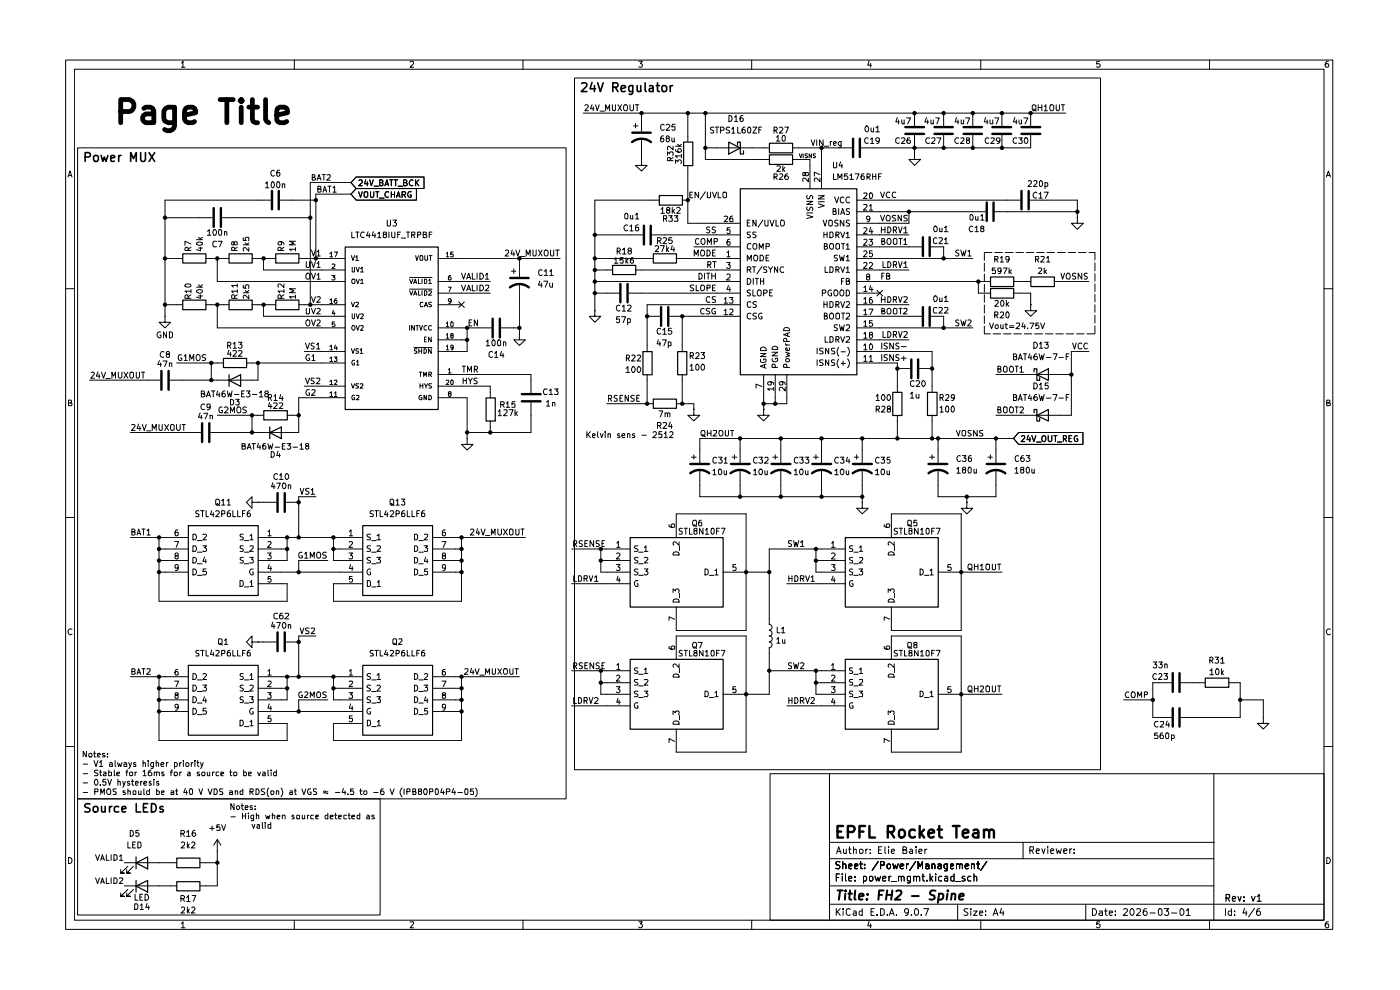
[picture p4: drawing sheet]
<svg xmlns="http://www.w3.org/2000/svg" width="297mm" height="210mm" viewBox="0 0 297 210" stroke-linecap="round" stroke-linejoin="round" font-family="sans-serif">
<g fill="none" stroke="#000" stroke-width=".21">
<path d="M13.9 12.7h268.8v184.4h-268.8zM15.8 14.7h265.1v180.5h-265.1zM38.5 13.3h.1l.2-.3v1.3M38.5 14.3h.7M62.4 12.7v2M87 13.2l.5-.2 .3 .2-.1 .4-.7 .7h.8M111 12.7v2M121.9 16.5h111.6v146.8h-111.6zM135.5 13h.8l-.5 .5 .4 .1v.6h-.7M159.5 12.7v2M184.4 12.9l-.3 .9h.8M184.7 13.4v.9"/>
<path d="M208.1 12.7v2M233.3 13h-.6l-.1 .6h.7v.6h-.7M256.6 12.7v2M281.8 13a.71 .71 0 0 0-.7 .5 .71 .71 0 0 0 .3 .8l.4-.1v-.6l-.4-.1-.3 .3M14.4 37.5l.5-1.2 .4 1.2M14.5 37.2h.7M16.5 31.4h103.6v138.1h-103.6zM56.3 38.9l.4-.3v1.2M56.3 39.8h.7M57.8 38.6a.68 .68 0 0 1 .4 .6 .68 .68 0 0 1-.4 .6l-.3-.5 .1-.6zM58.2 36.3l-.3-.2a.65 .65 0 0 0-.5 .6 .65 .65 0 0 0 .5 .7l.3-.2M59 38.6a.68 .68 0 0 1 .4 .6 .68 .68 0 0 1-.4 .6l-.3-.2v-.8z"/>
<path d="M59.3 36.1l-.4 .1-.2 .2v.8l.2 .2 .4-.1v-.7h-.5l-.1 .2M59.9 39.2l.2-.2 .3 .1v.7M59.9 39v.8M66.2 37.6l.6-.1v-.4l-.6-.1v1.2h.6l.1-.3-.3-.3M67.3 38.2l.4-1.2 .4 1.2M67.3 37.9h.6M68.4 37h.6M68.7 37v1.2M69.4 37.1h.7v.4l-.8 .7h.8M69.5 39.5h.7M69.9 39.5v1.3M70.6 39.8l.4-.3v1.3"/>
<path d="M74.5 38.7h-8.7v25.9M75.6 37.5h14.4v2.5h-14.4l-1.1-1.3zM75.6 40h12.7v2.5h-12.7l-1.1-1.3zM76.2 38.3l.1-.2h.4l.1 .2v.4l-.7 .7h.7M77.6 38.1l-.3 .9h.8M77.9 38.6v.8M78.4 38.1l.4 1.3 .4-1.3M79.4 39.5h.9M80.6 38.7h.5l.1-.3-.2-.3h-.4v1.3h.5l.1-.1v-.4l-.2-.2M81.7 39.4l.4-1.3 .3 1.3M81.7 39.1h.6M82.7 38.1h.6"/>
<path d="M83 38.1v1.3M83.6 38.1h.8M83.9 38.1v1.3M84.4 39.5h1M85.6 38.7h.6v-.5l-.6-.1v1.3h.5l.3-.4-.3-.3M87.6 38.3v-.1a.58 .58 0 0 0-.8 .6 .58 .58 0 0 0 .8 .5M88.2 38.1v1.3M88.3 38.7l.6 .7M88.9 38.1l-.7 .8M123.7 24h102.4M124.1 22.4l.1-.2h.4l.2 .3-.7 1h.7M125.6 22.2l-.3 .9h.7"/>
<path d="M125.9 22.6v.9M126.4 22.2l.3 1.3 .4-1.3M127.3 23.6h.9M128.5 23.5v-1.3l.4 1 .4-1v1.3M129.9 22.2v1l.3 .3 .4-.3v-1M131.1 22.2l.8 1.3M131.9 22.2l-.8 1.3M132.4 22.4l.5-.2a.86 .86 0 0 1 0 1.3 .46 .46 0 0 1-.6-.4zM133.6 22.2v1l.3 .3h.2l.3-.3v-1M134.4 26.7h.9M134.7 22.2h.8M134.8 26.2v.9"/>
<path d="M135.2 22.2v1.3M136.1 33.8v1.3h1.2l-1.2 1.2-1.3-1.2h1.3M136.1 33.8h.1M136.1 24v3.9M136.1 29.4v4.4M140.8 28.8l-.5 .1-.1 .3v.7l.1 .2 .5-.1v-.7h-.6v.3M140.9 26.5l-.4-.1-.3 .3v.8l.3 .1 .4-.1M141.3 26.5l.2-.1h.4l.2 .2-.8 1h.8M141.5 29.3l-.2-.1 .2-.4h.3l.2 .3-.1 .2h-.4l-.2 .2v.4l.2 .2h.3l.2-.3v-.2l-.2-.3M141.6 33v-.8l.4 .4 .3-.4 .5 .1-.1 .7M142.2 34.1v-.6h-.6v.6h1.2M142.5 29.2v.7l.2 .2 .3-.2"/>
<path d="M142.8 31v.8l-.9-.8-.3 .2 .1 .6M142.8 33.4l-.6 .4M143 29.2v.9M143.2 26.4h-.6l-.1 .6 .6-.1 .1 .6-.2 .1h-.3l-.2-.1M143.3 34.7v-.8l.5 .4 .1-.3 .4-.1 .3 .3v.3l-.2 .2M143.3 31.7l.2 .4 .8 .2 .3-.3v-.2l-.3-.3-.5 .2v.4l.3 .2M143.3 31h1.3M143.7 30.6l.5 .4M144.6 33.1h-1.3l.3 .4M144.6 32.7v.8M144.6 30.6l-.5 .3M145.9 24v6.1"/>
<path d="M145.9 35.1v12.3h11.1M149.6 31.4h13.6M149.6 24v9.8h13.6M151.4 27h-.4l-.3 .1v.4l.7 .4-.2 .3-.5-.1M151.8 27h.7M152.1 27v1.2M152.9 27.6h.6l.1-.4-.2-.2h-.5v1.2M154.6 24.5a.64 .64 0 0 1 .7 .6 .64 .64 0 0 1-.7 .7zM154.8 27h-.5l-.3 .2 .2 .4 .5 .1v.4h-.7M155.2 27.4l.4-.4v1.2M155.2 28.2h.7M155.8 24.8l.4-.3v1.3"/>
<path d="M155.8 25.8h.7M156.5 27v1.2h.6M157.6 24.5l-.4 .1-.2 .2v.8l.2 .2 .4-.1v-.6l-.4-.1-.2 .3M158 27h-.2l-.4 .3 .1 .8a.36 .36 0 0 0 .6-.1v-.3a.35 .35 0 0 0-.3-.2 .35 .35 0 0 0-.4 .2M158.6 27.2l.3-.2a.71 .71 0 0 1 .4 .6 .71 .71 0 0 1-.3 .6l-.4-.2zM159.7 27h.9l-.9 1.2h.9M161 27.6h.4M161.6 27h-.6v1.2M164.2 37.5h.6v-.5l-.6-.1v1.2M164.2 27.6h.6v-.6h-.6v1.2M164.5 37.5l.4 .6M164.5 27.6l.4 .6"/>
<path d="M164.7 29.1l.4-.4v1.2M164.7 29.9h.8M164.8 35.3l.6-.1 .2 .1-.1 .4-.7 .7h.8M165.4 37l.4-.1 .3 .3-.8 .9h.8M165.4 27.1l.4-.1 .3 .4-.8 .8h.8M166.1 28.7h.3l.2 .3v.8l-.2 .1-.3-.1a.87 .87 0 0 1 0-1.1zM166.1 35.2v1.2M166.2 35.9l.3 .5M166.5 27h.8l-.6 1.2M166.5 35.5l-.4 .5M167.1 36.9a.55 .55 0 0 0-.6 .5v.5l.2 .2h.4l.2-.2v-.4l-.3-.2h-.3l-.2 .2M168.1 31.4h12.6"/>
<path d="M168.1 33.8h3.7v6.2M169.5 32.6l.4 .9 .2-.9M170.4 32.6v.9M170.8 36.8l.1-.2h.5v.6a.36 .36 0 0 1-.6-.2l-.1-.4-.4 .1v.5l.3 .1 .2-.3M171.3 32.6l-.5 .1v.3l.5 .2-.2 .3-.3-.1M171.5 37.8v.8l-.7-.8-.5 .1 .1 .6M172.1 29.7l.4 1.2 .3-1.2M172.2 32.6v.9l-.5-.9v.9M173 32.6h-.4l-.1 .2 .5 .5-.2 .2-.3-.1M173.3 29.7v1.2M173.9 37.8v.8l-.6-.8h-.5v.7M173.9 37l-1.1-.5v.9"/>
<path d="M174.3 31.4v8.6M174.6 29.7v1.2l-.7-1.2v1.2M174.9 31h.9M176.1 30v.9M176.5 30l-.4 .3M176.8 30.4l.6-.1-.2-.3-.4 .2v.5l.2 .2 .3-.1M176.8 36.9v1.2h.6M176.8 34.4l.1 1.2h.5l.1-.2v-1M177.8 38.1v-1.2l.4 .8 .4-.8v1.2M178.3 34.3l-.3 .9h.8M178.4 30v1.2h-.5M178.4 30.1l-.3-.1-.3 .3 .1 .5h.5"/>
<path d="M178.6 34.8v.8M179.8 36.9h-.6l-.1 .6 .2-.2h.3l.3 .2v.4l-.2 .2-.6-.1M180.3 37.2l.3-.3v1.2M180.3 38.1h.8M181.4 36.9h.8l-.5 1.2M183.3 36.9l-.5 .1-.1 .9v.2l.6-.1v-.6l-.4-.1-.2 .2M183.7 26.8l.1-.1a.67 .67 0 0 1 .5 .6 .67 .67 0 0 1-.5 .7 .84 .84 0 0 1-.1-1.2zM183.9 37.5h.5l.2-.2-.1-.3-.6-.1v1.2M184.2 29.3l-.5-.1a.61 .61 0 0 0-.3 .8 .61 .61 0 0 0 .8 .3M184.2 37.5l.4 .6M184.7 29.6l.3-.4v1.2M184.7 30.4h.7"/>
<path d="M184.8 27.1v.7l.1 .2 .4-.1M185.1 36.9v1.2M185.1 37.5h.7M185.3 27.1v.9M185.8 27.1l.4-.4v1.3M185.8 28h.8M185.8 36.9v1.2M186.4 37.5h.4M186.6 29.8l-.3 .2h-.3l-.2-.2v-.4l.2-.2h.4a.94 .94 0 0 1 0 1.1l-.4 .1M187 36.9h-.6v1.2M190.4 24.9l-.4 1h.8M190.6 25.4v.9"/>
<path d="M190.8 29.3l-.5-.1-.3 .3v.7l.5 .2 .3-.1M191.2 29.3l.6-.1 .2 .2-.1 .4-.7 .6h.8M191.3 25.4v.7l.2 .2 .3-.2M191.8 25.4v.9M192.3 25h.9l-.6 1.3M193 29.2l-.4 .1-.2 .9 .3 .2 .4-.1 .1-.4-.3-.2h-.2l-.3 .2M194 32.6v1.2h1.3l-1.3 1.3-1.2-1.3h1.2M194 32.6h.1M194 24v2.7M194 28.7v3.9M196.5 24.9l-.3 1h.8M196.8 25.4v.9"/>
<path d="M197.2 29.3l-.6-.1a.63 .63 0 0 0-.2 .9 .63 .63 0 0 0 .8 .2M197.5 25.4v.7l.1 .2 .4-.2M197.6 29.3l.6-.1 .1 .6-.7 .6h.7M198 25.4v.9M198.5 25h.8l-.6 1.3M198.7 29.2h.9l-.5 1.2M200.2 24v2.7M200.2 28.7v2.7M202.9 24.9l-.3 1h.8M203.2 25.4v.9M203.3 29.3l-.5-.1a.61 .61 0 0 0-.2 .8 .61 .61 0 0 0 .7 .3M203.8 29.3l.6-.1 .1 .4-.8 .8h.8"/>
<path d="M203.9 25.4v.8l.4 .1 .1-.2M204.4 25.4v.9M204.8 25h.9l-.5 1.3M205.3 29.8l-.3-.2v-.3l.6-.1a.44 .44 0 0 1-.1 .5 .44 .44 0 0 1-.4 .1v.5a.35 .35 0 0 0 .6 0 .35 .35 0 0 0-.3-.5M206.4 24v2.7M206.4 28.7v2.7M209.1 24.9l-.3 1h.8M209.4 25.4v.9M209.8 29.3l-.6-.1a.61 .61 0 0 0-.2 .8 .61 .61 0 0 0 .8 .3M210 25.4v.7l.2 .2 .4-.2M210.3 29.3l.6-.1v.4l-.7 .8h.7M210.6 25.4v.9"/>
<path d="M211 25h.9l-.5 1.3M212.1 29.8l-.2 .2h-.3l-.2-.2v-.4l.1-.2h.5a.94 .94 0 0 1 0 1.1l-.5 .1M212.6 24v2.7M212.6 28.7v2.7M215.3 24.9l-.3 1h.8M215.6 25.4v.9M215.7 29.3l-.5-.1a.61 .61 0 0 0-.3 .8 .61 .61 0 0 0 .8 .3M216.1 29.2h.8l-.5 .5 .5 .2-.1 .4h-.7M216.2 25.4v.7l.2 .2 .3-.2M216.7 25.4v.9M217.2 25h.9l-.6 1.3M217.5 29.2l.4 .1a.66 .66 0 0 1-.3 1.1 .84 .84 0 0 1-.1-1.2z"/>
<path d="M218.1 38.5l.5-.2 .2 .4-.7 .9h.7M218.6 28.7v2.7h-35.9M218.6 24v2.7M219 22.4l.2-.2 .5 .2v.9l-.2 .2-.5-.2zM219.2 23.2l.6 .4M219.3 38.5l.4-.2 .3 .4-.8 .9h.8M220.3 22.2v1.3M220.3 22.8h.7M220.8 38.3a.68 .68 0 0 1 .4 .6 .68 .68 0 0 1-.4 .7l-.3-.3v-.7zM221 22.2v1.3M221.5 22.6l.4-.4v1.3M221.5 23.5h.7"/>
<path d="M221.7 38.8l.3-.1 .3 .3-.1 .5h-.5M221.7 38.7v1.3M223 22.2a.46 .46 0 0 1 .6 .4v.5a.46 .46 0 0 1-.6 .4 .86 .86 0 0 1 0-1.3zM224.1 22.2v1l.2 .3 .4-.3v-1M225.2 22.2h.6M225.5 22.2v1.3M281.4 37.5l.4-1.2 .4 1.2M281.5 37.2h.6M35 54.8h3.7M35 46.2h10.1M39.9 53.1l-.1-.6h-.5l-.1 .6h1.3M40.5 51.8l-1.3-.6v.8"/>
<path d="M40.5 52.4l-.6 .5M41.7 51.6a.9 .9 0 0 1 1.3 0v.2a.78 .78 0 0 1-1.3-.2zM41.7 50.8h1.3M42.1 52.6h.9M42.1 50.3l.5 .5M42.5 52.4v.8l-.8-.2M43 50.3l-.5 .4M43.6 54.8h5M44 49.1l.4-.4v1.2M44 49.9h.7M45.3 48.7h.4a.64 .64 0 0 1 .2 .7 .64 .64 0 0 1-.6 .5v-.1a.94 .94 0 0 1 0-1.1zM45.9 51.3l-.6-.1-.1 .2v.7l.1 .3 .6-.1"/>
<path d="M46.1 54.8v4.9h27.1M46.3 51.2h.8l-.5 1.2M46.4 48.8l.5-.1 .1 .2v.8l-.1 .2-.5-.1zM47.1 46.2h18.7M47.6 49.2l.4-.1 .1 .8M47.6 49.1v.8M49.7 51.5v-.2h.5l.1 .1v.5h-.6l-.1-.6h-.3l-.2 .1 .1 .5h.4l.1-.1M49.7 53.1v-.6h-.6v.6h1.2M50.3 52.4l-.6 .5M51.6 50.4v.6h.6l-.2-.2 .1-.4h.7l-.1 .6M51.6 51.9h1.2M52 51.5l.4 .4"/>
<path d="M52.8 52.5v.8l-.7-.8h-.4v.7M52.8 51.5l-.4 .4M53.5 54.8h5M55.9 54.8v2.5h17.3M57.4 42.5h-22.4v24.6M59.4 42.5h7.6M59.5 51.3l.2 .1v.5h-.6l-.1-.4 .2-.2 .9 .1 .1 .5M59.6 53.1v-.6h-.6v.6h1.2M60.2 52.4l-.6 .5M62.7 52.9h-1.3l.4 .3M62.7 51.2h-1.3l1 .4-1 .3h1.3M62.7 52.5v.7"/>
<path d="M63.4 54.8h9.8M65 55.5l.1 1.2a.36 .36 0 0 0 .6-.2v-1M65.1 58l.3-.1a.73 .73 0 0 1 0 1.3l-.3-.1a.87 .87 0 0 1 0-1.1zM66.1 55.5l.4 1.3 .4-1.3M66.1 57.9l.4 1.3 .4-1.3M66.1 53l.4 1.3 .4-1.3M67.3 55.9l.3-.4v1.3M67.3 58.4l.3-.5v1.3M67.3 53.4l.3-.4v1.3M67.3 54.3h.6M67.3 56.8h.6M67.3 59.2h.6"/>
<path d="M67.4 40.1l.6-.1v-.4l-.6-.1v1.3h.5l.2-.2v-.4l-.2-.1M68.5 40.8l.4-1.3 .4 1.3M68.6 40.3h.6M70 53.8l.3-.3v1M70 54.5h.6M70.4 58.5h.7l-.4 .3 .4 .2v.2l-.2 .2-.5-.1M70.5 56.1l.4-.1 .2 .3-.7 .6h.7M70.6 40.8h.7M70.9 53.5h.7l-.4 1M74.5 41.2h-7.5v13.6M74.5 54.2l.4 1 .3-1M74.6 49.2v1.2h.6"/>
<path d="M74.7 56.7l.1 1 .4-.1v-.9M74.7 59.3l.4-.1a.63 .63 0 0 1 0 .9h-.4zM75.5 54.6l.2-.4v1M75.5 55.2h.6M75.5 49.2h.7M75.6 56.7l.3 1 .3-1M75.6 59.2l.3 .9 .3-.9M75.8 49.2v1.2M76.1 40.7l.4 1.2 .3-1.2M76.5 57l.3-.3v1M76.5 59.5l.3-.3v.9M76.5 57.7h.6"/>
<path d="M77.3 40.8l.1-.1h.4l.2 .1v.9l-.2 .2-.5-.2zM77.3 49.3l-.6-.1a.61 .61 0 0 0-.2 .8 .61 .61 0 0 0 .8 .3M78.1 49.1l-.3 .9h.7M78.4 49.6v.8M78.6 40.7v1.1l.2 .1h.2l.3-.3v-.9M79.2 49.1l-.3 .9h.8M79.5 49.6v.8M79.7 40.7h.7M80 40.7v1.2M80.1 49.6l.4-.4v1.2M80.1 50.4h.7M80.5 42h1"/>
<path d="M81.5 49.7l-.2-.4 .6-.1v.5l-.6 .1v.5l.4 .1a.35 .35 0 0 0 .3-.3 .35 .35 0 0 0-.3-.4M82.2 46.7v1.2l.1 .1h.3l.2-.3v-1M82.4 40.8l-.5-.1a.61 .61 0 0 0-.2 .7 .61 .61 0 0 0 .7 .4M82.5 49.2v1.2M83 40.7v1.2M83 41.3h.7M83.1 49.2v1l.2 .2 .5-.1v-1.1M83.3 46.7h.8l-.4 .5 .3 .1v.6h-.7M83.7 40.7v1.2M84.1 41.9l.4-1.2 .4 1.2M84.2 41.5h.6M84.4 49.7h.4"/>
<path d="M85 49.2h-.6v1.2M85.1 50.5h1M85.3 41.3h.6l.2-.5-.2-.1h-.6v1.2M85.6 41.3l.5 .6M86.2 49.2h.7M86.6 49.2v1.2M86.9 59.2l.3 .9 .4-.9M86.9 58.9h4.7M87.2 40.7h-.5a.61 .61 0 0 0-.2 .7 .61 .61 0 0 0 .7 .4v-.4h-.2M87.3 49.8l.7-.1v-.4l-.7-.1v1.2M87.7 49.8l.3 .6M87.8 59.9h.5"/>
<path d="M88.2 54.2l.2 1 .4-1M88.6 49.8l.6-.1v-.5h-.6v1.2M88.8 59.2v.9h.4M89.3 54.2l.4 .2v.7l-.2 .1-.4-.1v-.7zM89.5 59.2v.9M89.8 49.7h.5l.2-.3-.2-.2h-.5v1.2h.5l.2-.4-.3-.3M90 59.2h.4l.1 .2v.5l-.1 .2h-.4zM90.1 54.2v.9l.3 .1h.3v-1M91 59.5l.2-.3v.9M91.1 49.7h.4M91.1 54.2h.5M91.3 54.2v1"/>
<path d="M91.6 49.2h-.5v1.2M92.9 54.8h25.9M92.9 59.7h11.1M94.7 53.8l.2-.3v1M94.7 54.5h.5M95.6 58.5h-.3l-.2 .4 .1 .5h.4l.1-.4-.2-.2-.4 .2M96.1 53.5h-.5v.5h.5l-.1 .5-.4-.1M97.9 57.9l.4 1.3 .5-1.3M99 59.2l.4-1.3 .5 1.3M99.1 58.9h.6M100.2 57.9v1.3h.6M101.2 57.9v1.3"/>
<path d="M101.8 57.9a.65 .65 0 0 1 .8 .7 .65 .65 0 0 1-.8 .6zM103 58.4l.3-.5v1.3M103 59.2h.7M107.2 53.2l.2-.2h.3l.2 .2v.3l-.8 .8h.8M108.5 57.5h.9M108.7 53l-.3 .9h.8M109 53.5v.8M109 57v1M109.4 53l.4 1.3 .5-1.3M110.2 54.8v3.9M110.4 54.4h1M111.6 54.3v-1.3l.5 1 .4-1v1.3"/>
<path d="M113.1 53v1.1l.1 .2h.3l.2-.2v-1.1M114.3 53l.7 1.3M114.5 59.6l-.2 .9h.7M115 57.4l-.2-.2a.65 .65 0 0 0-.6 .6 .65 .65 0 0 0 .6 .7l.2-.2M115 53l-.7 1.3M115.4 59.6h.8l-.5 1.3M115.4 57.5l.5-.3v1.3M115.4 58.5h.8M115.5 53.2l.3-.2 .4 .2 .1 .7-.4 .4-.4-.2zM116.6 57.5h.2l.2-.3v1.3M116.6 58.5h.8M116.8 53v1.1l.2 .2 .5-.2v-1.1"/>
<path d="M117.9 53h.8M118.2 53v1.3M126.2 54.8h12.4M126.2 49.8h10.2M126.2 57.3h3.7M126.2 59.7h30.8M130.3 55l.4-.4v1.2M130.3 55.8h.8M130.9 53.3l.6-.1 .1-.3-.2-.3h-.5v1.3M131.2 53.3l.4 .6M132 53l.5-.4v1.3M132 53.9h.8"/>
<path d="M132.2 54.6h-.6l-.1 .6 .2-.1h.3l.2 .1v.5h-.7M132.6 45.3l.3-.1a.77 .77 0 0 1 .1 1.2h-.3l-.2-.1zM132.8 54.6v1.2M132.9 55.4l.3 .4M133.1 47.8a.58 .58 0 0 0-.7 .5 .58 .58 0 0 0 .7 .6v-.1M133.2 55l-.4 .5M133.5 53.2l-.3-.3 .3-.3h.2l.3 .4-.8 .4v.2l.3 .3h.2l.3-.3v-.2l-.3-.2M133.6 48l.4-.3v1.3M133.6 49h.7M133.7 45.7l.1 .7 .4-.1M134.2 45.7v.7M134.3 54.6l-.4 .1-.2 .9a.35 .35 0 0 0 .4 .2 .35 .35 0 0 0 .3-.2v-.3l-.3-.2-.4 .2"/>
<path d="M134.8 45.6l.4-.4v1.2M134.8 57.3h22.2M134.8 46.4h.7M135.4 47.7l-.6 .3v.8l.2 .2 .4-.1v-.7h-.5l-.1 .2M138.3 49.8h18.7M139 52.3l.1-.2h.4l.2 .3v.3l-.7 .7h.7M139.5 51.1h.5l.2-.3v-.3l-.7-.1v1.3M139.8 42.5h-13.6v23.4M139.8 51.1l.4 .6M140.1 52.1h.8l-.5 1.3M140.2 44.4l.4-.4v1.2M140.2 45.2h.7"/>
<path d="M140.7 50.5l.5-.1 .2 .3-.7 1h.7M140.8 46.3h.5l.1-.5h-.6v1.1M141.1 46.3l.3 .6M141.4 52.1v1.3M141.5 52.9l.4 .5M141.6 44.6l-.2-.5 .2-.1 .4 .1v.4l-.6 .2v.5h.2h.4l.1-.2-.1-.4h-.1M141.9 45.8h.7l-.4 .4 .4 .1v.6h-.7M141.9 52.5l-.5 .5M142.5 50.4h-.6v.6l.5-.1 .2 .2v.3l-.2 .3h-.4l-.1-.2M142.6 52.1l-.2 .9h.7M142.6 44v1.2M142.8 44.7l.3 .5"/>
<path d="M143 52.5v.9M143 45.8h.8l-.4 .4 .4 .2-.1 .5h-.7M143.1 44.4l-.5 .5M143.5 54.8h13.5M143.5 44.1l.2-.1h.4l.2 .2-.1 .4-.7 .6h.8M144.7 42.5h1.2M146.3 41.4h.5M146.9 40.8h-.6v1.1h.6M147.2 52.4h9.8M147.3 54.3v-1.3l.4 1 .4-1v1.3M148.2 40.8v1.1l-.8-1.1v1.1M148.3 50.7l-.3-.1a.65 .65 0 0 0-.5 .6 .65 .65 0 0 0 .5 .7l.3-.2"/>
<path d="M148.3 57.9a.64 .64 0 0 1 .7 .7 .64 .64 0 0 1-.7 .6zM148.8 50.8l.5-.2a.86 .86 0 0 1 0 1.3l-.3-.1a.74 .74 0 0 1-.2-1zM148.9 53l.3 .1a.74 .74 0 0 1 .2 1l-.5 .2a.86 .86 0 0 1 0-1.3zM149.5 57.9v1.3M149.6 40.7l-1.1 1.6M149.9 57.9h.7M150 53a.64 .64 0 0 1 .7 .7 .64 .64 0 0 1-.7 .6zM150.1 40.8v1.1h.1h.3l.2-.2v-.9M150.1 51.9v-1.3l.4 .8 .4-.8v1.3M150.2 56.2l.5-.1v-.5l-.5-.1v1.3M150.2 57.9v1.3M150.4 56.2l.4 .6"/>
<path d="M150.6 48.2l-.4-.1-.3 .3 .1 .2 .6 .3v.3l-.2 .2-.5-.1M151 57.9v1.3M151 58.5h.8M151.2 40.8l.4 1.1 .4-1.1M151.2 53.6h.4M151.2 55.5h.7M151.5 51.3h.5l.2-.2v-.4l-.7-.1v1.3M151.6 55.5v1.3M151.8 48.2l-.5-.1-.2 .3 .1 .2 .6 .3v.3l-.2 .2-.5-.1M151.8 53h-.6v1.3h.6M151.8 57.9v1.3M152.4 40.8v1.1h.5"/>
<path d="M153.4 40.9l.1-.1h.5l.1 .1v.9l-.2 .1-.5-.1zM153.6 45.9l.5-.1 .3 .3-.8 .9h.8M154.1 55.7h.8l-.3 .5 .3 .1v.5l-.2 .1-.6-.1M154.2 53.5h.2l.2-.3v1.3M154.2 58.3l.2-.2h.3l.2 .2v.4l-.8 .7h.8M154.2 54.5h.7M154.8 50.8h-.4a.92 .92 0 0 0 .1 1.2l.4-.1v-.6h-.5l-.2 .1M154.9 48.3h-.6l-.1 .6 .2-.2h.3l.2 .2v.5l-.2 .2h-.3l-.2-.2M155.4 45.8l-.4 .1-.2 1 .1 .1 .6-.1v-.5l-.2-.1h-.4l-.1 .2M158.5 55.3v-1.2l.5 .9 .4-.9v1.2M158.5 57.2h.6l.2-.2-.1-.3-.7-.1v1.2M158.5 59a.65 .65 0 0 1 .8 .7 .65 .65 0 0 1-.8 .6z"/>
<path d="M158.5 47.3h.5M158.9 57.2l.4 .6M159.1 46.7h-.6v1.3h.6M159.2 49.2l-.7 .1v.4l.7 .4-.2 .3-.5-.1M159.3 51.8l-.5-.1-.3 .2v.7l.5 .3 .3-.1M159.6 56.6h.7M159.8 59v1.3M160 56.6v1.2M160.1 54.1h.5v.2l.1 .6-.1 .4h-.5l-.1-.1-.1-.6zM160.2 59h.7M160.4 46.7v1.3l-.7-1.3v1.3M160.4 49.2l-.7 .1v.4l.7 .4-.3 .3-.4-.1"/>
<path d="M160.6 59v1.3M161.1 52.9v-1.2l.4 .8 .4-.8v1.2M161.2 54.1h.6l.1 .3 .1 .4-.2 .5h-.6zM161.3 59v1.3M161.3 59.6h.7M161.7 56.5l-1.1 1.6M161.8 46.7l-1 1.5M162 59v1.3M162.3 46.7v1l.2 .3 .4-.1v-1.2M162.5 52.3h.6l.1-.5-.7-.1v1.2M162.5 54.7h.4M162.7 56.7h-.7v.3l.7 .4-.1 .4h-.6"/>
<path d="M163 56.6l.4 .6 .5-.6M163.1 54.1h-.6v1.2h.6M163.4 46.7l.4 1.3 .4-1.3M163.4 57.2v.6M164.6 46.7v1.3h.6M165 56.6v1.2l-.7-1.2v1.2M165.8 46.7a.46 .46 0 0 1 .6 .4v.4a.46 .46 0 0 1-.6 .5 .86 .86 0 0 1 0-1.3zM166.2 56.7a.61 .61 0 0 0-.7 .3 .61 .61 0 0 0 .2 .8l.5-.1M171.1 45.6l1.3 .4-1.3 .3M171.1 42.7h1.3l-1.3 .7h1.3M171.1 45.2h1.3M171.2 43.9l-.1 .5 .3 .3 .3-.2 .2-.5 .3-.1 .2 .2-.1 .6"/>
<path d="M171.2 41.4l-.1 .5 .3 .3 .3-.2 .2-.5 .3-.1 .2 .3-.1 .5M173.6 43.2l1.3 .4-1.3 .5M173.6 41.5h1.3l-1.3 .7h1.3M173.6 42.8h1.3M174.6 46.7l.4 1.3 .4-1.3M174.8 49.2v1.2M174.8 49.7h.7M174.9 52.3l.5-.1v-.5h-.5v1.2l.6-.1 .1-.4-.4-.1M175 56.6v1.2h.6M175.5 49.2v1.2M175.8 46.9l.3-.2 .5 .2v.9l-.3 .2-.5-.2zM176.1 49.2h.5l.1 .3v.7l-.3 .2h-.3z"/>
<path d="M176.1 56.6h.3l.3 .2v.7l-.1 .3h-.5zM176.7 44.8l.6-.1v-.3l-.1-.2h-.5v1.3l.6-.1 .1-.3-.2-.3M177.1 41.8l.4 1.2 .4-1.2M177.3 49.8l.6-.1v-.5h-.6v1.2M177.3 51.9l.2-.2h.4l.2 .2v.8l-.3 .2-.5-.2zM177.3 57.2h.6v-.5l-.6-.1v1.2M177.6 49.8l.4 .6M177.6 57.2l.4 .6M177.7 54.1l-.7 .1v.4l.7 .4-.2 .3h-.5M177.8 46.8l-.5-.1-.2 .2 .1 .4 .6 .1v.5h-.7M177.9 44.2v1.3M178.1 54.1l.2 1.2 .3-.8 .3 .8 .2-1.2"/>
<path d="M178.3 45.5l.5-1.3 .4 1.3M178.3 49.2l.5 1.2 .4-1.2M178.3 56.6l.5 1.2 .4-1.2M178.5 59.6h.4M178.5 45.2h.5M178.5 51.7h.7M178.9 51.7v1.2M179 41.9l-.3-.1-.4 .3v.8l.4 .1 .3-.1M179 46.7v1.3l-.7-1.3v1.3M179 59h-.5v1.3M179.5 49.6l.4-.4v1.2M179.5 52l.4-.3v1.2"/>
<path d="M179.5 54.5l.4-.4v1.2M179.5 56.9l.4-.3v1.2M179.5 59.6h.6v-.5l-.6-.1v1.3h.5l.2-.2v-.4l-.2-.1M179.5 50.4h.7M179.5 52.9h.7M179.5 55.3h.7M179.5 57.8h.7M180.2 41.9l-.2-.1a.64 .64 0 0 0-.6 .6 .64 .64 0 0 0 .6 .6l.2-.1M180.2 44.3l-.4-.1-.3 .3 .1 .2 .6 .3v.3l-.2 .2-.5-.1M180.2 46.8l-.4-.1-.3 .2 .1 .4 .6 .1v.5h-.7M181.7 54.8h24.7M181.7 42.5h34.7"/>
<path d="M181.7 49.8h11.1M181.7 57.3h11.1M181.7 52.4h13.8M181.7 59.7h28.4M181.7 44.9h27.4M183.3 41l.5-.1 .1 .4-.7 .8h.7M183.3 43.5l.5-.1 .1 .3-.7 .9h.7M183.3 48.4l.4-.1 .2 .3-.7 1h.7M183.3 50.8h.4l.2 .3-.7 .9h.7M183.3 53.4l.4-.2 .2 .3-.7 1h.7M183.3 55.8l.4-.1 .2 .3-.7 .9h.7M184 58.7l-.2-.4 .2-.2 .4 .1v.4l-.6 .2v.5l.2 .1h.3l.2-.3-.1-.4h-.1"/>
<path d="M184.4 50.8h.7l-.4 .5 .4 .1v.4l-.2 .2h-.4l-.1-.1M184.4 41.1l.2-.2 .3 .1a.66 .66 0 0 1-.2 1.1l-.3-.2zM184.4 43.7l.4-.3v1.2M184.4 55.8l.5-.1 .2 .3-.7 .9h.7M184.4 44.6h.7M184.5 46.3l-.1 .2-.4 .1-.2-.2v-.5l.5-.1 .2 .3-.1 .8-.5 .1M184.7 48.2l-.3 .9h.8M184.9 48.7v.9M185 53.2h-.6v.6l.5-.1 .2 .5-.2 .3-.5-.2M186.8 40.8l.4 1.1 .5-1.1M186.8 45.7l.4 1.2 .5-1.2M187 48.1v1.3"/>
<path d="M187 48.7h.7M187.1 51.2l.5-.1v-.4l-.5-.1v1.3h.4l.2-.5-.3-.2M187.1 58.5h.3M187.3 55.5v1.3h.6M187.6 57.9h-.5v1.3M187.7 48.1v1.3M188.1 58.5h.5l.2-.3-.3-.3h-.4v1.3h.5l.2-.1v-.4l-.3-.2M188.2 45.8h.5a.87 .87 0 0 1 0 1.1h-.5a.87 .87 0 0 1 0-1.1zM188.3 55.5a.64 .64 0 0 1 .7 .6 .64 .64 0 0 1-.7 .7zM188.3 48.1a.64 .64 0 0 1 .7 .7 .64 .64 0 0 1-.7 .6zM188.3 50.7l.5-.1a.86 .86 0 0 1 0 1.3 .46 .46 0 0 1-.6-.5zM188.8 40.8h-.5a.61 .61 0 0 0-.3 .7 .61 .61 0 0 0 .8 .4"/>
<path d="M189.5 56.2l.7-.1v-.4l-.2-.2h-.5v1.3M189.5 48.8h.5l.2-.2v-.4l-.7-.1v1.3M189.5 50.8l.3-.2 .5 .2v.9l-.3 .2-.5-.2zM189.9 56.2l.3 .6M189.9 48.8l.3 .6M190 40.8h-.5a.61 .61 0 0 0-.2 .7 .61 .61 0 0 0 .7 .4M190 45.8h-.6l-.1 .2 .2 .3h.3l.2 .4-.1 .2h-.6M190.6 55.5l.4 1.3 .4-1.3M190.6 48.1l.4 1.3 .4-1.3M190.7 50.6h.7M191 50.6v1.3M191.2 45.7v1.2l-.7-1.2v1.2"/>
<path d="M191.7 55.9l.4-.4v1.3M191.7 48.5l.4-.4v1.3M191.7 50.9l.4-.3v1.3M191.7 56.8h.8M191.7 49.4h.8M191.7 51.9h.7M192.5 45.8h-.7l-.1 .2 .3 .3h.2l.3 .4-.2 .2h-.6M192.8 44.9v2.5h-11.1M197.5 52.4h2.7v2.4M198.2 48h.4a.67 .67 0 0 1 0 1.1h-.4a.78 .78 0 0 1 0-1.1zM198.7 50.5l-.2-.1a.65 .65 0 0 0-.5 .6 .65 .65 0 0 0 .5 .7l.2-.2M199.2 50.5l.5-.1 .2 .3-.7 1h.7"/>
<path d="M199.3 48.4v.7h.6M199.9 48.4v.7M200.4 48.3l.3-.3v1.1M200.4 50.8h.1l.2-.4v1.3M200.4 51.7h.7M200.4 49.1h.7M203.4 53.1l-.4-.1-.3 .3 .1 .2 .6 .3v.3l-.2 .2-.5-.1M203.8 53l.4 1.3 .2-.9 .2 .9 .3-1.3M205.4 53.4l.3-.4v1.3M205.4 54.3h.6M205.9 45.6l.2-.1a.84 .84 0 0 1 .2 1.2h-.4l-.1-.2zM206.4 48a.61 .61 0 0 0-.8 .4 .61 .61 0 0 0 .3 .7h.5"/>
<path d="M206.9 48.3l.3-.3v1.1M206.9 49.1h.7M207 45.9v.8l.5-.1M207.5 45.9v.8M207.6 59.7v2.5h2.5M208.1 45.8l.3-.3v1.2M208.1 46.7h.6M208.2 48.5l-.1-.1v-.4h.6v.4l-.6 .2v.5h.5l.1-.4-.2-.2M208.8 53.5h1.6M208.8 53.6v1.6M208.8 55.8v1.7M208.8 58.1v1.6"/>
<path d="M211 55h.6l.1-.5-.7-.1v1.2M211 44.9h17.6M211 53.5h1.6M211.1 56.8h-.6v.6l.2-.1 .4 .1v.6l-.6-.1M211.3 55l.4 .6M212.2 54.7l.4-.3v1.2M212.2 55.6h.7M212.4 57.4l-.3 .2h-.2l-.2-.2v-.5l.6-.1 .1 .3-.2 .8-.4 .1M212.8 56.8h.9l-.6 1.2M213.2 53.5h1.7M214.1 54.9l-.3 .3-.3-.1-.1-.6 .6-.1 .1 .2-.2 .9-.4 .1M214.1 56.8v1.2"/>
<path d="M214.2 57.6l.4 .4M214.6 57.3l-.5 .4M215 59.7h3.6M215.5 53.5h1.6M217.7 53.5h1.6M218.5 42.5h10.1v3.7M219.7 55h.6v-.5l-.6-.1v1.2M219.9 40.9v-.1a.58 .58 0 0 0-.7 .6 .58 .58 0 0 0 .7 .5M219.9 53.5h1.6M219.9 55l.4 .6M220.3 56.9l.5-.1 .2 .4-.7 .8h.7M220.4 41.2l.4-.4v1.2"/>
<path d="M220.4 42h.7M220.8 54.5l.6-.1 .1 .3-.7 .9h.7M221.5 40.8h.9l-.6 1.2M221.5 56.8v1.2M221.7 57.6l.3 .4M222 54.7l.4-.3v1.2M222 57.3l-.5 .4M222 55.6h.7M222.1 53.5h1.6M223.6 59.7h7.4M224.3 53.5h1.7M225.1 57.9l.3 1.3 .4-1.3"/>
<path d="M226.5 57.9h.3a.86 .86 0 0 1 0 1.3l-.5-.2a.79 .79 0 0 1 .2-1.1zM226.6 53.5h1.6M228.2 58l-.4-.1-.3 .2v.4l.7 .4-.2 .3-.5-.1M228.6 46.2v1.2h1.2l-1.2 1.2-1.3-1.2h1.3M228.6 46.2h.1M228.8 53.5h1.6M229.5 57.9v1.3l-.8-1.3v1.3M230.7 58h-.6v.5l.5 .2 .1 .3-.3 .2-.4-.1M231 53.5h1.3v1.7M232.3 55.7v1.7M232.3 58v1.6M13.9 61.3h1.9"/>
<path d="M19.3 79l.5-.1 .2 .4-.7 .9h.7M20.8 78.9l-.4 .9h.8M21 79.4v.8M21.5 78.9l.5 1.3 .4-1.3M25.1 78.9v1.1l.3 .2h.2l.3-.2v-1.1M26.3 78.9l.8 1.3M27.1 78.9l-.8 1.3M27.6 79.1l.2-.2 .5 .2v.9l-.2 .2h-.3l-.2-.2zM28.9 78.9v1.1l.2 .2h.2l.3-.2v-1.1M30 78.9h.7M30.3 78.9v1.3M33.8 76.5l-.3 .8h.7"/>
<path d="M34.1 70.5a.58 .58 0 0 0-.8 .5 .58 .58 0 0 0 .8 .6l.1-.5h-.3M34.1 77v.8M34.6 76.6h.8l-.5 1.2M34.8 74.7v-.1a.58 .58 0 0 0-.8 .6 .58 .58 0 0 0 .8 .5M35 67.1v1.3h1.2l-1.2 1.1-1.3-1.1h1.3M35 67.1h.1M35 64.6h3.7M35.3 70.4v1.3l-.6-1.3v1.3M35.5 75.1l-.2-.3 .2-.3h.3l.1 .5-.1 .1h-.5v.2v.3l.2 .2 .4-.1v-.5l-.1-.1M35.9 70.4l.7 .2v.7a.52 .52 0 0 1-.7 .4zM35.9 77.1l.5-.1v.8M35.9 77v.8"/>
<path d="M37.5 77h9.9M38.5 75.3l-.1-.1a.64 .64 0 0 0-.6 .6 .64 .64 0 0 0 .5 .7l.3-.2v-.3h-.3M39.1 75.6l.3-.4v1.3M39.1 76.5h.6M39.2 60.5l.3-.3h.8l.2 .3a.68 .68 0 0 1-.6 .4 .68 .68 0 0 1-.7-.4zM39.9 63.3v-.5l-.4-.3-.3 .3v.5h1.3M40.3 76.5v-1.3l.4 1 .4-1v1.3M40.5 61.8h-1.3l.4 .3M40.5 62.5l-.6 .4M40.5 61.4v.7M41.7 60.9h1.3M41.8 61.6a.75 .75 0 0 1 1.2 .2 .61 .61 0 0 1-.7 .5 .61 .61 0 0 1-.5-.7z"/>
<path d="M41.9 75.2a.46 .46 0 0 1 .6 .4v.5a.46 .46 0 0 1-.6 .4 .86 .86 0 0 1 0-1.3zM42.1 62.8h.9M42.1 60.4l.5 .5M42.5 62.5v.8l-.8-.3M43 60.4l-.5 .4M43.6 75.3l-.5-.1-.2 .3 .1 .3 .6 .4-.2 .3-.5-.1M43.6 64.6h5M44.8 77v3.6M46.1 64.6v4.9h27.1M48.3 73.3h.5l.2-.2v-.3l-.2-.2h-.5v1.3M48.6 74.3l-.3 .8h.8M48.6 73.3l.4 .6"/>
<path d="M48.9 74.7v.9M49.4 74.5l.6-.1 .2 .1-.1 .4-.7 .7h.8M49.5 72.9l.3-.3v1.3M49.5 73.9h.7M49.7 63.3v-.6l-.4-.2-.2 .2v.6h1.2M50.3 61.8h-1.2l.4 .3M50.3 60.6h-1.2l.4 .3M50.3 62.5l-.6 .4M50.3 60.2v.7M50.3 61.4v.7M50.6 74.5l.6-.1 .1 .1v.4l-.7 .7h.7M50.6 72.6h.7l-.4 .5h.4v.7l-.5 .1-.2-.2"/>
<path d="M51.6 60.5v.6l.6 .1-.2-.2v-.3l.3-.3h.3l.2 .2-.1 .6M51.6 62.1h1.2M52 61.6l.4 .5M52.3 77h20.9M52.8 62.6v.8l-.9-.8-.3 .3 .1 .4M52.8 61.6l-.4 .4M53.5 64.6h5M54.7 77v3.6h-18.7M55.9 64.6v2.5h17.3M59.6 63.3v-.5l-.4-.3-.2 .3v.5h1.2M60.2 61.8h-1.2l.3 .3M60.2 60.2v.8l-.7-.8h-.4l-.1 .2v.3l.1 .2"/>
<path d="M60.2 62.5l-.6 .4M60.2 61.4v.7M62.7 62.9h-1.3l.4 .4M62.7 61.3h-1.3l1 .4-1 .4h1.3M62.7 62.6v.7M63.4 64.6h9.8M64.6 74.5h8.6M64.8 72.8l.4 1.2 .5-1.2M65 65.4l.1 1.2h.5l.1-1.2M65 68l.2-.1h.4a.8 .8 0 0 1-.2 1.2h-.2a.79 .79 0 0 1-.2-1.1zM65.7 75.3l-.2-.1a.6 .6 0 0 0-.6 .7 .6 .6 0 0 0 .8 .5v-.4h-.2M66.1 65.4l.4 1.2 .4-1.2"/>
<path d="M66.1 62.9l.4 1.2 .4-1.2M66.1 67.9l.4 1.2 .4-1.2M66.2 75.6l.3-.4v1.3M66.2 76.5h.6M66.7 72.8h-.5l-.2 .1v.4l.7 .4-.3 .3h-.4M67.2 73.1l.3-.3v1.2M67.2 74h.7M67.3 65.5l.4-.1 .2 .3-.7 .9h.7M67.3 63l.6-.1v.4l-.7 .8h.7M67.3 67.9h.4l.2 .3-.7 .9h.7M70 63.6l.3-.2v1M70 73.5l.3-.3v1"/>
<path d="M70 76l.3-.3v1M70 74.2h.6M70 76.7h.6M70 64.4h.6M70.7 65.8l-.2 .7h.6M70.9 75.7h.6l-.3 .4 .3 .1-.1 .5-.5-.1M70.9 66.2v.6M71 68.3h-.5v.5l.4-.1 .2 .4-.3 .2-.3-.1M71.2 73.2l-.3 .7h.7M71.4 63.4h-.2l-.3 .4v.3l.3 .3a.32 .32 0 0 0 .3-.3 .32 .32 0 0 0-.2-.3 .32 .32 0 0 0-.4 .2M71.4 73.5v.7M74.5 64.1l.4 1 .3-1"/>
<path d="M74.5 74l.4 1 .3-1M74.7 66.6v.8l.2 .2 .3-.2v-.8M74.9 69h.2a.6 .6 0 0 1 0 1.1h-.2a.6 .6 0 0 1 0-1.1zM75.2 76.5a.52 .52 0 0 0-.6 .3 .52 .52 0 0 0 .2 .6h.4v-.4h-.1M75.5 64.2l.5-.1 .1 .3-.7 .7h.7M75.6 66.6l.3 1 .3-1M75.6 69l.3 1.1 .3-1.1M75.6 76.7l.3-.3v1M75.6 77.4h.6M76.1 74h-.5l-.1 .2 .1 .3h.4l.1 .3-.3 .2-.3-.1M76.4 74.3l.3-.3v1M76.4 75h.6"/>
<path d="M76.5 66.7l.5-.1 .1 .2-.6 .8h.6M76.5 69.1l.4-.1 .2 .2-.6 .9h.6M76.5 60.1h.6M86.9 61.7l.3 .9 .4-.9M86.9 61.3h4.7M86.9 69v1.1M87.8 60.1l.3-.9 .3 .9M87.8 62.6l.3-.9 .3 .9M87.8 62.4h.5M87.8 73.7h3.8M87.9 69v1.1l-.6-1.1v1.1M88.3 69h.5"/>
<path d="M88.4 74h-.5v.4l.5 .1v.4h-.5M88.5 69v1.1M88.8 61.7v.9h.4M88.9 74v1M88.9 74.5h.5M88.9 78.9h.6M89 69l.3 1.1 .3-1.1M89.2 78.9v1M89.4 74v1M89.5 61.7v.9M89.7 64.2l-.4-.1-.2 .5 .2 .5 .4-.1M89.9 79.9v-1l.2 .7 .4-.7v1"/>
<path d="M90 74l.5 .2v.5l-.4 .3h-.1zM90 61.7h.4l.1 .1v.6l-.1 .2h-.4zM90 65.1l.4-1 .3 1M90 72h.4M90.1 64.8h.4M90.5 71.5h-.5v1h.5M90.5 69.1l-.2-.1-.3 .3v.5l.3 .3 .2-.1M91 61.8l.4-.1 .2 .2-.7 .7h.7M91 79.5l.5-.1 .1-.3-.2-.2h-.4v1M91 60.1h.6M91.2 79.5l.4 .4M91.5 71.5v1l-.6-1v1"/>
<path d="M91.5 74v1l-.6-1v1M91.6 64.1l-.6 .1 .1 .4 .5 .2-.2 .3h-.4M91.6 69.1a.47 .47 0 0 0-.7 .4 .47 .47 0 0 0 .7 .5M92.9 62.2h11.1M92.9 64.6h5M92.9 69.5h11.4M92.9 72.1h6.2M92.9 79.5h19.7v3.8M94.7 68.6l.2-.3v1M94.7 71.1l.2-.4v1M94.7 73.5l.2-.3v1M94.7 71.7h.5"/>
<path d="M94.7 74.2h.5M94.7 69.3h.5M95.1 60.9h.6l-.4 .9M95.1 78.4l.3-.2v.9M95.1 79.1h.6M95.7 63.8l-.1 .2h-.4v-.6h.4l.1 .1-.2 .8-.3 .1M95.8 68.3l.3 .1v.7l-.2 .2-.3-.2v-.7zM95.8 71.2l-.2-.1v-.3h.5l-.1 .4h-.4v.5h.2h.3v-.5h-.1M96.1 73.6l-.1 .3-.4-.1v-.4l.2-.2 .3 .2v.6l-.1 .2h-.3M97.3 64l1.2 1.2M97.9 60.5l.4 1.2 .5-1.2M98.1 77.7h.7"/>
<path d="M98.4 77.7v1.2M98.5 64l-1.2 1.2M99 61.7l.4-1.2 .5 1.2M99.1 69.5v5h-6.2M99.1 61.3h.6M99.2 78.9v-1.2l.4 .9 .4-.9v1.2M99.5 68.4h.4M100.1 67.9h-.6v1.2h.6M100.2 60.5v1.2h.6M100.6 78.4l.6-.1v-.5l-.6-.1v1.2M100.9 78.4l.4 .5M101.2 60.5v1.2"/>
<path d="M101.3 67.9v1.2l-.7-1.2v1.2M101.8 60.5h.5a.66 .66 0 0 1 .2 .8 .66 .66 0 0 1-.7 .4zM103 60.6l.6-.1 .1 .5-.8 .7h.8M103.2 72.4h.1l.2-.3v1.3M103.2 73.4h.7M104.5 72.2l.3-.1 .2 .2v.8l-.1 .2a.6 .6 0 0 1-.6-.5 .6 .6 0 0 1 .2-.6zM104.5 74.7l-.1-.1a.42 .42 0 0 0-.6 .3v.7a.52 .52 0 0 0 .7 .1M104.9 75l.4-.5v1.3M104.9 75.8h.7M105.6 72.3l.4-.2 .2 .2v.8l-.2 .3-.4-.1zM106.3 69.5h3.9M106.4 74.5l-.3 .9h.8"/>
<path d="M106.7 75v.8M106.8 72.7l.2-.2 .3 .2v.7M106.8 72.5v.9M110.2 70.8v1.3h1.3l-1.3 1.2-1.2-1.2h1.2M110.2 70.8h.1M110.2 60.2v10.6M114.8 60.1v.8M116.6 60.1v.6l.2 .2 .4-.2M117.2 60.1v.8M126.2 65.9v1.2h1.3l-1.3 1.3-1.2-1.3h1.2M126.2 65.9h.1M126.2 62.2h5.2"/>
<path d="M131.4 67.2h-.6v.6l.6-.1v.6l-.1 .1h-.4l-.1-.1M131.5 64.8l-.2-.1a.6 .6 0 0 0-.5 .7 .6 .6 0 0 0 .6 .5l.1-.1M131.9 67.2h.8l-.5 1.2M132 65.1l.4-.4v1.3M132 66h.7M132.8 78.1l.4-.3v1.2M132.8 79h.8M132.9 76l.6-.1v-.5l-.6-.1v1.3M133.1 67.7h.6v.6l-.1 .1h-.5M133.1 64.8l.5-.1 .3 .3-.8 1h.8M133.1 67.6v1.3M133.1 76l.5 .6"/>
<path d="M133.4 62.2h23.6M134.1 75.5l.4-.2 .2 .3-.7 1h.7M134.1 77.8a.61 .61 0 0 1 .7 .5 .61 .61 0 0 1-.4 .7 .71 .71 0 0 1-.3-1.2zM135.2 75.5l.5-.2 .2 .3-.7 1h.7M135.3 77.8h.2a.68 .68 0 0 1 .4 .6 .68 .68 0 0 1-.4 .6 .81 .81 0 0 1-.2-1.2zM137.3 67.1h2.8M137.3 79.5v6.1M139.7 72.1l-.3 .8h.8M140 72.5v.9M140.2 69.8l-.3-.2a.65 .65 0 0 0-.5 .7 .65 .65 0 0 0 .5 .6l.3-.2M140.5 72.1h.8l-.5 1.3M140.6 70l.4-.4v1.3"/>
<path d="M140.6 70.9h.7M141.8 72.6l.3-.1 .3 .2v.6h-.6M141.8 72.5v1.3M142 67.1h15M142.4 69.6h-.5l-.1 .6 .6-.1 .1 .5-.2 .3h-.4l-.1-.2M144.7 67.1v7.4M144.7 79.5v6.1M146.4 77.7l.4-.4v1.2M146.4 75.5l.7-.1v-.4l-.2-.2h-.5v1.3M146.4 78.5h.7M146.7 75.5l.4 .6M147.2 60.5h-.6l-.2 .2 .3 .4h.2l.3 .2-.1 .3h-.7"/>
<path d="M147.6 75l.2-.2 .4 .1 .1 .5-.8 .7h.8M147.7 60.5v1.2h.6M147.9 77.3a.67 .67 0 0 1 .4 .6 .67 .67 0 0 1-.4 .6l-.3-.2v-.8zM148.7 74.8h.8l-.4 .5 .3 .1v.6h-.7M148.8 60.5h.4a.74 .74 0 0 1 .2 1l-.5 .2a.86 .86 0 0 1-.1-1.2zM148.9 77.3h.2a.67 .67 0 0 1 .4 .6 .67 .67 0 0 1-.4 .6 .84 .84 0 0 1-.2-1.2zM149.4 65.5l-.3-.1a.67 .67 0 0 0-.5 .5 .67 .67 0 0 0 .3 .7l.5-.1M150 61.1h.6v-.6h-.6v1.2M150.6 65.5h-.7l-.1 .2 .3 .3h.2l.3 .4-.2 .2h-.6M150.6 63l-.5-.1-.3 .6 .3 .6 .5-.1M151.2 61.1h.4M151.8 65.5a.61 .61 0 0 0-.8 .3 .61 .61 0 0 0 .3 .8h.5v-.5h-.2"/>
<path d="M151.8 60.5h-.6v1.2h.6M151.8 62.9h-.6l-.1 .2 .1 .4 .6 .2v.3l-.7 .1M153.6 63.5l.4-.4v1.2M153.6 65.9l.4-.3v1.2M153.6 64.3h.8M153.6 66.8h.8M154.6 60.6l-.4 .8h.8M154.7 63.1h.8l-.4 .4 .4 .2v.5h-.8M154.8 65.7l.6-.1 .1 .5-.8 .7h.8M154.8 61v.8M157 64.6h-19.7v9.9M159.2 61.6h-.7v.4l.6 .2 .1 .2-.2 .4-.5-.1"/>
<path d="M159.3 64.1l-.3-.1-.5 .3 .1 .8 .4 .1 .3-.1M159.3 66.6l-.3-.2-.5 .4 .1 .7 .4 .2 .3-.1M159.7 61.5v1.3h.6M160.5 64h-.5l-.3 .2 .1 .3 .7 .4-.3 .3-.5-.1M160.5 66.5l-.5-.1-.3 .3 .2 .3 .5 .2v.4h-.7M160.7 61.7l.5-.2a.86 .86 0 0 1 0 1.3 .46 .46 0 0 1-.6-.4zM161.3 76.2a.66 .66 0 0 0 .5 .7 .66 .66 0 0 0 .7-.2l-.1-.5h-.4v.2M161.3 75h1.2l-1.2 .6h1.2M161.3 73.9l.5-.3 .5 .1 .2 .2v.5h-1.2zM161.7 66.5l-.2-.1a.6 .6 0 0 0-.6 .7 .6 .6 0 0 0 .8 .5v-.4h-.3M162 62.2h.5l.3-.3-.1-.3-.7-.1v1.3M162 79.5v7.3"/>
<path d="M162.2 77.4v.6M162.5 77.3l-1.2 .4 1.2 .4M163.3 62.1h.4M163.8 74.7h1.2l-1.2 .8h1.2M163.9 61.5h-.6v1.3h.6M163.9 76.1l-.1 .1a.66 .66 0 0 0 .5 .5 .66 .66 0 0 0 .7-.2l-.1-.5h-.4v.2M163.9 73.7a.72 .72 0 0 1 1.1 0v.4h-1.2zM164.5 77.9v-.5l-.2-.1h-.4l-.1 .6h1.2M164.5 79.5v6.1M166.4 69.5a.72 .72 0 0 1 1.1 .6h-1.3zM166.7 74.7l.8 .3-.6 .2 .6 .3-.8 .2M166.7 72.8v.4h.2"/>
<path d="M166.7 73.2h.8M166.7 76.2l.6-.1 .2 .2-.1 .4h-.7zM166.9 77.9v-.5l-.2-.1h-.4l-.1 .6h1.3M166.9 72.4l-.1-.6h-.5l-.1 .6h1.3M166.9 79.5v6.1h-4.9M167.1 70.7v.6M167.4 73.8a.36 .36 0 0 1-.1 .6l-.6-.1v-.5h.2l.2 .6M167.5 70.6l-1.3 .4 1.3 .4M173.3 73.9v1.2M173.3 76.3v1.2M174.5 62.2h.5l.2-.3-.1-.3-.6-.1v1.3M174.6 73.9h-.6l-.1 .1 .2 .5h.3l.2 .2-.1 .4h-.6"/>
<path d="M174.6 76.4h-.7v.3l.2 .2h.3l.2 .4-.1 .2h-.6M174.8 64v1.2M174.8 64.6h.7M174.9 67h.5v-.5l-.5-.1v1.3h.4l.3-.4-.4-.3M175 71.4v1.2h.6M175.5 64v1.2M175.8 73.9v1.2l-.7-1.2v1.2M175.8 76.3v1.2l-.7-1.2v1.2M176.1 64h.3l.3 .3v.6l-.3 .3h-.3zM176.1 66.6l.5-.2a.86 .86 0 0 1 0 1.3l-.4-.1a.74 .74 0 0 1-.1-1zM176.1 71.4h.5l.1 .3v.6l-.3 .3h-.3zM176.4 61.6l-.2-.1a.64 .64 0 0 0-.6 .6 .64 .64 0 0 0 .6 .7l.2-.1v-.5h-.2"/>
<path d="M177.1 73.9l-.7 .1v.3l.7 .4-.1 .4h-.6M177.1 76.4h-.7v.3l.7 .5-.1 .3h-.6M177.2 61.5l.3 .1a.74 .74 0 0 1 .2 1l-.5 .2a.86 .86 0 0 1 0-1.3zM177.3 64.6h.6v-.6h-.6v1.2M177.3 66.6l.3-.2 .5 .2v.9l-.3 .2-.5-.2zM177.3 72h.6v-.6h-.6v1.2M177.6 64.6l.4 .6M177.6 72l.4 .6M177.7 69l-.5-.1-.2 .1v.4a.57 .57 0 0 1 .6 .7h-.6M177.9 73.7a1.44 1.44 0 0 0 0 1.9M177.9 76.2a1.44 1.44 0 0 0 0 1.8M178.1 68.9l.2 1.2 .3-.8 .3 .8 .2-1.2"/>
<path d="M178.3 61.6l.4-.1 .3 .4-.1 .7-.2 .2-.4-.1-.1-.3zM178.3 64l.5 1.2 .4-1.2M178.3 71.4l.5 1.2 .4-1.2M178.4 74.6h1M178.4 77.1h1M178.5 66.4h.7M178.9 66.4v1.3M178.9 76.6v.9M179.5 61.5a.52 .52 0 0 1 .7 .3v.6a.52 .52 0 0 1-.7 .4zM179.5 64.1l.2-.1h.3l.2 .1v.4l-.8 .7h.8M179.5 66.6l.2-.2h.3l.2 .2v.4l-.8 .7h.8M179.5 69l.2-.1h.3l.2 .1v.5l-.8 .6h.8"/>
<path d="M179.5 71.5l.6-.1 .1 .5-.8 .7h.8M179.8 73.7a1.21 1.21 0 0 1 0 1.9M179.8 76.2a1.21 1.21 0 0 1 0 1.8M181.7 74.5h16v8.7M181.7 62.2h4.9M181.7 64.6h11.1M181.7 67.1h13.8M181.7 69.5h24.7M181.7 72.1h11.1M181.7 77h8.7v6.2M183.3 61l.3-.3v1.1M183.3 63.5l.3-.4v1.2"/>
<path d="M183.3 65.9l.3-.3v1.2M183.3 68.4l.3-.4v1.2M183.3 70.8l.3-.3v1.2M183.3 73.3l.3-.4v1.3M183.3 75.7l.3-.3v1.3M183.3 64.3h.6M183.3 66.8h.6M183.3 61.8h.6M183.3 69.2h.6M183.3 71.7h.6M183.3 74.2h.6M183.3 76.7h.6"/>
<path d="M184.4 65.6h.8l-.6 1.2M184.4 75.7l.4-.3v1.3M184.4 76.7h.7M184.6 71l-.2-.1v-.3h.6l.1 .2-.7 .4v.4l.2 .1h.3l.2-.2v-.3l-.2-.2M184.7 60.6l-.3 .8h.8M184.7 72.9a.68 .68 0 0 1 .4 .7 .68 .68 0 0 1-.4 .6l-.3-.2v-.8zM184.9 63.1h-.3l-.2 .3v.8h.6l.1-.4-.2-.3h-.3l-.2 .3M184.9 61v.8M185 68h-.6v.6l.5-.2 .2 .3v.3l-.2 .2-.5-.1M186 61.6l1.2 1.2M187 62.9v1.2M187 63.5h.7"/>
<path d="M187.1 66l.5-.1v-.4l-.5-.1v1.2h.5l.1-.4-.3-.2M187.1 72.8v1.2M187.1 75.2v1.3M187.2 61.6l-1.2 1.2M187.3 70.3v1.3h.6M187.7 62.9v1.2M188.3 72.8h-.5l-.2 .1v.4l.7 .4-.3 .3h-.4M188.3 75.3l-.5-.1-.2 .2v.3l.7 .5-.3 .3-.4-.1M188.3 65.5l.5-.1a.86 .86 0 0 1 0 1.2h-.5a.87 .87 0 0 1 0-1.1zM188.3 62.9a.66 .66 0 0 1 .7 .5 .66 .66 0 0 1-.2 .7h-.5zM188.3 70.3a.64 .64 0 0 1 .7 .6 .64 .64 0 0 1-.7 .7zM189.5 72.8v1.2l-.7-1.2v1.2"/>
<path d="M189.5 75.2v1.3l-.7-1.3v1.3M189.5 65.6l.3-.2 .5 .2v.8l-.2 .2h-.4l-.2-.2zM189.5 63.5h.6l.1-.5-.7-.1v1.2M189.5 71h.5l.2-.2v-.4l-.7-.1v1.3M189.9 63.5l.3 .6M189.9 71l.3 .6M190.4 78.2h2.7M190.6 62.9l.4 1.2 .4-1.2M190.6 70.3l.4 1.3 .4-1.3M190.7 72.8h-.4l-.3 .2 .1 .3 .6 .2v.4l-.2 .1h-.5M190.7 75.3l-.4-.1-.3 .3 .1 .3 .6 .2v.3l-.2 .2-.5-.1M190.7 65.4h.7"/>
<path d="M191 65.4v1.2M191.2 73.5h1M191.2 76h1M191.7 65.5h.7v.4l-.8 .7h.8M191.7 63l.6-.1 .2 .2-.1 .4-.7 .6h.8M191.7 70.4l.5-.1 .3 .3-.8 1h.8M191.7 75.6v.9M195 78.2h2.7M197.5 67.1h2.7v2.4M198.2 62.8h.4a.64 .64 0 0 1 .2 .7 .64 .64 0 0 1-.6 .5v-.1a.94 .94 0 0 1 0-1.1zM198.7 65.3v-.1a.66 .66 0 0 0-.7 .5 .66 .66 0 0 0 .2 .7l.5-.1M199.2 65.3l.6-.1 .1 .3-.7 .9h.7"/>
<path d="M199.3 63.2v.8l.6-.1M199.9 63.2v.8M200.4 63.1l.3-.3v1.2M200.4 65.3l.6-.1 .1 .3-.7 .9h.7M200.4 64h.7M203.4 67.9h-.4l-.3 .2 .3 .3 .4 .2v.4l-.2 .1-.5-.1M203.8 67.9l.4 1.2 .2-.9 .2 .9 .3-1.2M205.4 67.9h.4l.2 .3-.7 .9h.7M208.8 69.2v1.6h1.3M208.8 60.3v1.6M208.8 62.5v1.6M208.8 64.7v1.7"/>
<path d="M208.8 67v1.6M209.9 68.5l.4 1.2 .5-1.2M210.7 70.8h1.6M211 66.8h.7v-.5l-.2-.1h-.5v1.2M211.1 63.9l.4-.2 .3 .3-.8 1h.8M211.3 79.5h16M211.3 66.8l.4 .6M211.4 68.9l.4 .2v.4l-.3 .2-.4-.2v-.4zM211.7 78.3h.5l.1-.5-.2-.1h-.4v1.2h.6l.1-.4-.3-.2M212.2 66.3l.2-.1h.4l.1 .6-.8 .6h.8M212.3 68.9v.6l.2 .2 .3-.1M212.6 63.7a.68 .68 0 0 1 .4 .6 .68 .68 0 0 1-.4 .7l-.3-.3v-.7z"/>
<path d="M212.8 68.9v.8M212.9 70.8h1.6M213.1 77.7h.3l.3 .2v.9l-.3 .1-.5-.1v-.9zM213.2 68.9h.5M213.4 68.5v1l.3 .2M213.4 66.4l.3-.2a.75 .75 0 0 1 .1 1.2l-.4-.2zM213.5 63.7v1.3M213.7 64.5l.3 .5M214 64.1l-.5 .5M214.2 69.1h.9M214.2 69.5h.9M214.4 77.7h.3a.73 .73 0 0 1 0 1.2h-.3a.86 .86 0 0 1 0-1.2z"/>
<path d="M215 75.6h.5l.2-.3-.3-.2h-.4v1.2h.5l.2-.1v-.4l-.3-.2M215 62.2h3.6v2.4M215.1 70.8h1.6M215.3 77.7h.7M215.6 68.6l.6-.1 .1 .5-.8 .7h.8M215.7 77.7v1.2M216 76.3l.4-1.2 .5 1.2M216.2 76h.6M216.4 78.1l.3-.4v1.2M216.4 78.9h.7M217 68.4l-.2 .9h.7M217.1 75.1h.7"/>
<path d="M217.3 70.8h1.6M217.4 68.9v.8M217.5 75.1v1.2M218 69.6v.1M218.5 68.5h.8l-.6 1.2M218.5 75.1l-.4 .8h.8M218.6 64.6v1.3h1.3l-1.3 1.2-1.1-1.2h1.1M218.6 64.6h.1M218.7 75.5v.8M219.3 72.6a.65 .65 0 0 1 .8 .6 .65 .65 0 0 1-.8 .7zM219.5 70.8h1.7M219.9 75.1a.72 .72 0 0 0-.6 .5 .72 .72 0 0 0 .3 .7h.2l.3-.2-.1-.5h-.4l-.3 .2"/>
<path d="M220.3 68.5h-.6v.6l.5-.1 .2 .2-.1 .4h-.6M220.4 75.1l.4 1.2 .2-.9 .2 .9 .3-1.2M220.5 72.9h.2l.1-.3v1.3M220.5 73.9h.7M220.8 68.5l.4 1.2 .4-1.2M221.6 72.6h.8l-.5 .5 .5 .1v.5l-.2 .2h-.4l-.2-.2M221.8 70.8h1.6M221.9 75.8h1.1M223.4 75.1h.8l-.5 1.2M224 70.8h1.6M224.7 75.8h.9M226.2 70.8h1.6"/>
<path d="M226.2 75.6h.4M226.8 75.1h-.6v1.2M227.5 72.8l.5 1.2 .3-1.2M228.4 70.8h1.6M229.5 72.9l-.4-.1-.4 .3 .1 .8 .3 .1 .4-.1M230.6 70.8h1.7M230.7 72.9l-.3-.1a.65 .65 0 0 0-.5 .6 .65 .65 0 0 0 .5 .6l.3-.1M231 74.5h-3.7v13.6h-16M232.3 60.2v1.6M232.3 62.4v1.6M232.3 64.6v1.6M232.3 66.8v1.7"/>
<path d="M232.3 69.1v1.6M280.9 61.3h1.8M14.5 85.5h.4l.3-.3-.2-.3h-.5v1.2h.6l.2-.5-.4-.1M19 80.6h15M22.5 80.3h.9M23.7 80.2v-1.3l.4 .9 .4-.9v1.3M27.6 91.7h15M27.9 90.1l.5-.1 .3 .3-.8 1h.8M29.4 90l-.3 .9h.7M29.7 90.5v.8M30.2 90l.4 1.3 .4-1.3M31.1 91.4h.9"/>
<path d="M32.3 91.3v-1.3l.4 .9 .4-.9v1.3M33.7 90v1.1l.3 .2 .4-.2v-1.1M34.9 90l.9 1.3M35.8 90l-.9 1.3M36.2 90.2l.2-.2 .6 .2v.9l-.3 .2-.5-.2zM37.5 90v1.1l.2 .2h.3l.2-.2v-1.1M38.6 90h.7M39 90v1.3M42.5 87.6l-.4 .9h.8M42.7 83.5h.6v-.5l-.6-.1v1.3h.5l.3-.4-.4-.3M42.7 88.1v.8M43.2 87.7h.9l-.5 1.2"/>
<path d="M43.4 85.8l-.5-.1a.61 .61 0 0 0-.2 .8 .61 .61 0 0 0 .7 .3M43.8 84.2l.4-1.3 .5 1.3M43.9 83.9h.6M44.6 88.2l.4-.1 .1 .8M44.6 86.2l-.2 .3-.4-.1v-.7l.6 .1v.9l-.6 .2M44.6 88.1v.8M44.8 82.9h.8M45.2 82.9v1.3M46.1 88.1h9.8M46.2 82.9l-.3 .9h.8M46.5 83.3v.9M47.1 86.4l-.1-.1a.64 .64 0 0 0-.6 .6 .64 .64 0 0 0 .5 .7l.3-.1v-.4h-.3"/>
<path d="M47.6 86.5l.5-.2 .3 .3-.1 .3-.7 .7h.8M47.7 82.9h-.2l-.4 .4 .1 .8a.36 .36 0 0 0 .6-.2v-.2a.35 .35 0 0 0-.3-.3 .35 .35 0 0 0-.4 .3M48.2 82.9l.3 1.3 .2-.9 .3 .9 .2-1.3M48.9 87.6v-1.3l.4 .9 .4-.9v1.3M48.9 84.7l.7 .3v.6l-.3 .3h-.4zM49.7 83.7h1M50 84.7h.8l-.5 .4 .5 .3-.1 .5-.7-.1M50.5 86.3a.46 .46 0 0 1 .6 .4v.5a.46 .46 0 0 1-.6 .4 .86 .86 0 0 1 0-1.3zM51.3 83.5h.4M51.3 94.6h.6v-.5h-.6v1.2h.6l.2-.4-.3-.3M51.9 82.9h-.6v1.3h.6M52.3 86.4l-.5-.1-.3 .3 .2 .3 .5 .2v.4h-.7"/>
<path d="M52.3 82.9h.7l-.4 .5 .4 .3v.4h-.7M52.4 95.3l.5-1.2 .4 1.2M52.5 94.9h.6M53.5 88.1v3.6M53.5 94.1h.7M53.5 83.7h1M53.8 94.1v1.2M54.8 94l-.2 .9h.7M55 83.3l.4-.4v1.3M55 84.2h.7M55.2 94.4v.9M56.3 94.1h-.4l-.2 .3v.8h.6v-.6l-.4-.1-.2 .3"/>
<path d="M56.4 83.5l-.2-.3 .2-.3h.3l.2 .4-.7 .4v.2l.2 .3 .4-.1 .1-.2v-.2l-.2-.2M56.8 94.1l.3 1.2 .3-.9 .2 .9 .3-1.2M56.9 84.4l.6-.1 .1-.4-.7-.2v1.3M57.2 85.4l-.3 .8h.8M57.2 84.4l.4 .6M57.4 85.8v.9M57.5 95.8a.66 .66 0 0 1 .7 .4 .66 .66 0 0 1-.3 .8h-.4zM58 85.5h.6l.2 .1-.1 .4-.7 .7h.8M58.1 84l.4-.3v1.3M58.1 85h.7M58.4 94.9h.9M59 95.7l-.3 .9h.8"/>
<path d="M59.2 85.5h.6l.2 .1-.1 .4-.7 .7h.8M59.3 96.2v.8M59.6 83.7l-.3 .8h.8M59.9 84.1v.9M59.9 94.6h.4M60.5 94.1h-.6v1.2h.6M60.9 94.1h.8l-.4 .4 .3 .1v.6h-.7M60.9 88.1h2.5M62.2 94.9h.9M63.6 94.4l.4-.3v1.2M63.6 95.3h.8M64.6 81.9h8.6"/>
<path d="M64.8 80.2l.4 1.2 .5-1.2M65.1 94.6l-.3-.3 .2-.2h.4l.1 .3-.2 .2h-.3l-.2 .3 .3 .4 .4-.1v-.5l-.2-.1M65.7 82.7h-.6l-.2 .5 .2 .7h.6v-.6h-.2M66.2 82.8l.6-.1v.3l-.7 .9h.7M66.7 80.2l-.7 .1v.3l.7 .5-.3 .3-.4-.1M67.2 80.3l.6-.1 .1 .4-.8 .8h.8M70 80.9l.3-.3v1M70 83.3l.3-.2v1M70 81.6h.6M70 84.1h.6M70.9 80.7l.5-.1 .1 .2-.6 .8h.6M70.9 83.3l.3-.2v1"/>
<path d="M70.9 84.1h.6M73.2 84.4h-9.8v7.3h-18.8M74.5 81.4l.4 .9 .3-.9M75.2 83.9h-.5l-.1 .5 .2 .4h.4v-.4h-.1M75.6 83.9h.5l.1 .4-.6 .5h.6M76.1 81.4h-.5a.36 .36 0 0 0 0 .4 .36 .36 0 0 0 .4 .1v.4h-.5M76.4 81.5l.5-.1 .1 .2-.6 .7h.6M89.1 81.4v.9M89.1 81.8h.6M89.4 83.9h-.3l-.2 .4 .2 .5 .4-.1v-.3h-.2M89.7 81.4v.9M90 81.4l.4 .5 .3-.5"/>
<path d="M90.4 81.9v.4M90.5 83.9v.9l-.5-.9v.9M91 83.9h.3l.3 .4-.3 .5h-.3zM91.6 81.4l-.6 .1v.2l.6 .4-.2 .2h-.4M92.9 81.9h11.1v2.5M92.9 84.4h6.2v8.6M94.7 80.7l.4-.1 .1 .5-.6 .5h.6M95.3 83.5l-.2-.2 .1-.2h.4l.1 .2-.6 .4 .2 .4h.2l.2-.2-.2-.4M95.7 80.6h.3l.1 .2-.1 .8h-.3l-.1-.2zM98.3 80.2v1.2M98.3 80.7h.6M98.9 80.2v1.2"/>
<path d="M99.1 93v1.3h1.3l-1.3 1.2-1.2-1.2h1.2M99.1 93h.1M99.4 80.2l.4 .6 .4-.6M99.8 80.8v.6M101.2 80.2h-.5l-.2 .2 .2 .3 .5 .3v.3h-.7M104 89.3v2.4M105.7 87.2l.3-.3v1.3M105.7 88.2h.7M106.2 85.8h.6l.2-.4-.2-.2h-.6v1.2M106.5 85.8l.5 .6M106.9 87h.7v.4l-.8 .8h.8M107.4 85.5l.3-.3v1.2"/>
<path d="M107.4 86.4h.8M108 86.9h.8l-.5 1.3M109.3 85.2h-.6l-.1 .6 .1-.2h.4l.2 .2v.5h-.7M109.3 86.9v1.3M109.4 87.7l.4 .5M109.8 87.3l-.5 .5M112.6 85.4v6.3h-13.5M115.9 85.3l.4-.3v1.1M115.9 86.1h.7M116 82.6l-.5-.1-.2 .5 .2 .7 .5-.1M116.5 82.8l.4-.3v1.2M116.5 83.7h.7"/>
<path d="M117.2 85.5l.4-.1 .1 .7M117.2 85.4v.7M117.6 82.5h.8l-.4 .4 .4 .3-.1 .5-.7-.1M124.5 91.6v1.2M124.7 92.2l.6 .6M125.3 91.6l-.8 .7M125.7 92.4l.6-.1-.2-.3-.4 .2v.5l.2 .1 .3-.1M126.8 91.6v1.1l.2 .1M127.4 92l.2 .8 .4-.8M128.4 91.6v.1M128.4 92v.8M128.7 85.6h9.9"/>
<path d="M129 92.2l.2-.2 .3 .1v.7M129 92v.8M129.1 84.5h.5l.1-.1v-.4l-.1-.1h-.5v1.2M129.4 84.5l.3 .6M130.9 83.9h-.4l-.2 .2v.3l.6 .2v.4l-.1 .1-.5-.1M131.4 92.1h-.4v.2l.4 .1 .1 .3-.1 .1-.4-.1M131.5 84.4h.4M131.9 92.4l.6-.1v-.2l-.4-.1-.2 .2v.5l.2 .1 .4-.1M132.1 83.9h-.6v1.2h.6M133.1 92.2l.2-.2 .3 .2v.6M133.1 92v.8M133.3 83.9v1.2l-.7-1.2v1.2"/>
<path d="M134.6 83.9h-.5l-.3 .2 .1 .3 .6 .2 .1 .3-.3 .2-.5-.1M134.7 92.1l-.4-.1-.2 .2 .2 .2 .4 .1v.2h-.6M135.1 84.4h.4M135.7 83.9h-.6v1.2h.6M136.2 92.3h.9M138.6 91.7l.1-.1h.4l.1 .1v.5l-.7 .6h.7M139.5 90.3h.5l.2-.3v-.3l-.7-.1v1.3M139.8 87.2h.8l-.5 1.2M139.8 90.3l.4 .6M140.4 91.6h-.6l-.1 .6h.7v.5h-.7M140.7 89.7l.5-.1 .2 .3-.7 1h.7M140.9 92l.4-.4v1.2"/>
<path d="M140.9 92.8h.7M141.1 87.7l.3-.1 .2 .2v.6M141.1 87.6v.8M141.6 87.8l.2-.2 .3 .1v.7M142.1 91.7l.4-.1 .3 .4-.8 .8h.8M142.2 89.5l-.3 1h.7M142.4 90v.9M143.5 85.6h3.7v1.2M146.7 97h1M147.2 86.8v1.3h1.3l-1.3 1.2-1.3-1.2h1.3M147.2 86.8h.1M147.2 96.5v.9"/>
<path d="M148.5 99.7v5.7h34.4M148.8 91.5l.2-.2h.4a.86 .86 0 0 1-.1 1.2l-.5-.2zM149 92.2h.2l.4 .5M150.1 91.3v1.2M150.1 91.9h.7M150.8 91.3v1.2M151.3 99.9l.3-.4v1.2M151.3 91.4l.6-.1 .1 .5-.7 .7h.7M152 97.1l-.2-.1-.4 .1-.1 .2v.7a.55 .55 0 0 0 .7 .2M152.4 99.7l.2-.2 .3 .1a.66 .66 0 0 1-.2 1.1l-.3-.2zM152.4 97h.8l-.4 .5 .4 .2-.1 .5h-.7M152.7 91.3h.4a.74 .74 0 0 1 .2 1l-.5 .2a.86 .86 0 0 1-.1-1.2z"/>
<path d="M153.6 99.9v.6l.2 .2 .3-.1M153.6 97.4l.4-.4v1.2M153.6 98.2h.7M153.9 91.3l.1 1.1a.36 .36 0 0 0 .6-.2v-.9M154.1 99.9v.8M155 91.3h.7M155.3 97h1M155.3 91.3v1.2M155.8 96.5v.9M157 93v5.2M157 99.7v5.7M159.9 99.9l.3-.4v1.2"/>
<path d="M160.6 97.1a.42 .42 0 0 0-.7 .2v.7a.52 .52 0 0 0 .7 .2M161 97h.8l-.4 .5 .4 .1v.6h-.8M161.1 99.7l.1-.2 .4 .1a.66 .66 0 0 1-.3 1.1l-.1-.1a.67 .67 0 0 1-.1-.9zM161.7 82l-1.3-.5v.8M162 86.8v1.3h1.2l-1.2 1.2-1.3-1.2h1.3M162 86.8h.1M162.3 99.9v.6l.1 .2 .4-.1M162.3 97.1l.1-.1h.4l.1 .1v.5l-.7 .6h.7M162.8 99.9v.8M163.4 81l.2 .1v.5l-.6 .1-.1-.5 .2-.2 .9 .1 .1 .5M164 97h1M164.1 82.5h-1.2l.3 .3"/>
<path d="M164.1 82.2v.6M164.5 96.5v.9M165.6 93v5.2M165.6 99.7v5.7M165.9 81l.2 .1v.5l-.6 .1-.2-.5 .3-.2 .9 .1 .1 .5M166.6 82.2v.7l-.7-.7h-.5l-.1 .5 .2 .1M168.5 99.9l.4-.4v1.2M169.3 97.1h-.1a.42 .42 0 0 0-.7 .2v.7a.52 .52 0 0 0 .8 .2M169.6 97h.8l-.4 .5 .4 .1v.6h-.8M169.8 99.5l.4 .1a.66 .66 0 0 1-.2 1.1 .84 .84 0 0 1-.2-1.2zM170.8 97h.8l-.5 .5 .5 .1v.6h-.8M170.9 99.9v.6l.2 .2 .3-.1"/>
<path d="M171.4 99.9v.8M172.6 97h1M173.1 96.5v.9M174.3 93v5.2M174.3 99.7v5.7M177.1 99.9l.4-.4v1.2M177.8 97.1a.58 .58 0 0 0-.7 .5 .58 .58 0 0 0 .7 .6M178.3 97h.7l-.4 .5 .4 .1v.6h-.7M178.4 99.5l.5 .1a.66 .66 0 0 1-.3 1.1 .84 .84 0 0 1-.2-1.2zM179.5 99.9v.6l.2 .2 .3-.1M179.8 97l-.3 .8h.8M180 99.9v.8"/>
<path d="M180.1 97.4v.8M181.2 97h1M181.7 96.5v.9M182.9 93v5.2M182.9 99.7v6.8M185.7 99.9l.4-.4v1.2M185.9 84l.3-.3v1.3M185.9 86.8l.7-.1v-.4l-.2-.2h-.5v1.3M185.9 85h.7M186.1 86.8l.5 .6M186.5 97.1a.58 .58 0 0 0-.8 .5 .58 .58 0 0 0 .8 .6M186.9 97h.8l-.5 .5 .5 .1v.6h-.8"/>
<path d="M187.1 99.5l.4 .1a.66 .66 0 0 1-.3 1.1 .84 .84 0 0 1-.1-1.2zM187.1 83.9l.2-.2a.68 .68 0 0 1 .5 .6 .68 .68 0 0 1-.5 .7 .77 .77 0 0 1-.2-1.1zM187.1 86.3l.4-.2 .2 .4-.7 .9h.7M188.2 99.9v.6l.1 .2 .4-.1M188.3 83.8a.61 .61 0 0 1 .7 .4 .61 .61 0 0 1-.4 .8 .71 .71 0 0 1-.3-1.2zM188.4 86.7l-.1-.4 .1-.2 .4 .1v.5l-.5 .1v.5l.1 .1 .4-.1 .1-.1-.1-.5h-.1M188.7 99.9v.8M188.8 97h-.5l-.1 .6h.6v.6h-.6M190.4 88.1v4.9M193.2 83.6l.3-.4v1.2M193.2 84.4h.6M193.9 80.9l-.3-.2-.4 .4v.7l.4 .2 .3-.2"/>
<path d="M194.3 83.6v.7l.2 .1h.4M194.3 80.9l.2-.2h.4l.2 .3-.1 .3-.7 .7h.8M194.9 83.6v.8M195.7 80.8l.2-.1a.68 .68 0 0 1 .4 .7 .68 .68 0 0 1-.4 .6 .81 .81 0 0 1-.2-1.2zM197.2 97h1M197.7 88.1v4.9M197.7 96.5v.9M199 99.7v5.7h12.3v-5.7M199 93v5.2M199.4 86.5l.4-.4v1.3M199.4 84.4h.5l.2-.2v-.3l-.2-.2h-.5v1.3M199.4 87.4h.7"/>
<path d="M199.8 84.4l.3 .6M200.6 83.9l.2-.2h.3l.2 .2v.3l-.8 .8h.8M200.9 86.1a.75 .75 0 0 1 .1 1.3l-.4-.2v-.8zM202.1 86.1a.68 .68 0 0 1 .4 .7 .68 .68 0 0 1-.4 .6l-.3-.2v-.8zM202.5 84.2l-.1 .2h-.5a.43 .43 0 0 1-.1-.5 .43 .43 0 0 1 .6-.1v.1a.85 .85 0 0 1-.3 1.1h-.2M202.9 91.3l.4 1.2 .4-1.2M203 99.4h.2l.1-.3v1.3M203.7 96.7l-.2-.1a.65 .65 0 0 0-.5 .7 .65 .65 0 0 0 .5 .6l.2-.2M204.1 91.5l.2-.2h.4l.1 .2v.8l-.2 .2-.5-.2zM204.2 96.6h.7l-.4 .5h.3l.1 .2-.1 .5-.5 .1-.1-.2M204.4 99.6l-.2-.2 .2-.3h.3l.1 .4-.4 .1-.2 .3v.2l.2 .3 .4-.2v-.4l-.1-.2M205.6 99.1l.4 .3v.7l-.2 .3a.75 .75 0 0 1-.2-1.3z"/>
<path d="M206 91.3h-.6a.47 .47 0 0 0 .1 .5 .47 .47 0 0 0 .4 .2v.4h-.5M206 96.6l-.4 .1-.2 .3v.7l.2 .2 .4-.1v-.7h-.5l-.1 .2M206.6 99.5v.8l.4 .1 .1-.2M207.1 99.5v.9M207.3 91.3v1.2l-.8-1.2v1.2M208.5 91.3h-.6l-.1 .2 .1 .3 .6 .3v.3h-.7M209.6 97h.9M210.1 96.5v.9M211.3 93v5.2M211.7 86.9h.5l.1-.4-.2-.2h-.4v1.3l.6-.1 .1-.3-.3-.3M212.9 86.5l.2-.2 .6 .2v.9l-.3 .2-.5-.2zM214.4 86.3l.4 .1a.74 .74 0 0 1 .1 1l-.5 .2a.86 .86 0 0 1 0-1.3z"/>
<path d="M215 84.3l.6-.1 .1-.3-.3-.2h-.4v1.3h.5l.2-.2v-.4l-.3-.1M215 93h-66.5v5.2M215.3 99.4l.4-.3v1.3M215.3 86.3h.7M215.7 86.3v1.3M216 85l.4-1.3 .5 1.3M216.1 91.7h13.6v2.6h-13.6l-1.1-1.3zM216.1 96.7l-.2-.1a.65 .65 0 0 0-.6 .7 .65 .65 0 0 0 .6 .6l.2-.2M216.2 84.6h.6M216.4 86.5l.1-.2h.4l.2 .3-.1 .3-.6 .7h.7M216.7 92.6l.2-.2h.3l.2 .2v.3l-.8 .8h.8M216.8 99.6l-.3-.1 .1-.3a.34 .34 0 0 1 .4 0 .34 .34 0 0 1 .1 .4l-.6 .2v.4l.3 .2 .4-.3v-.2l-.2-.3"/>
<path d="M217.1 96.6a.55 .55 0 0 0-.6 .5v.6l.3 .2h.2l.3-.2v-.4l-.2-.2h-.4l-.2 .2M217.1 83.7h.7M217.5 83.7v1.3M217.7 96.6h.8l-.4 .5 .4 .2v.4l-.3 .2h-.3l-.2-.2M218 99.1a.68 .68 0 0 1 .4 .6 .68 .68 0 0 1-.4 .7l-.3-.3v-.7zM218.1 92.3l-.2 1h.7M218.5 83.7l-.4 .8h.8M218.5 92.8v.9M218.7 84.1v.9M218.9 92.4l.4 1.3 .4-1.3M218.9 99.5v.7l.2 .2 .3-.2M219.3 81.2a.65 .65 0 0 1 .8 .7 .65 .65 0 0 1-.8 .6z"/>
<path d="M219.4 99.5v.9M219.9 83.7l-.4 .2-.2 .8 .3 .3h.2l.3-.3-.2-.5h-.4l-.2 .2M219.9 93.8h.9M220.4 83.7l.4 1.3 .2-1 .2 1 .3-1.3M220.5 81.6h.2l.1-.4v1.3M220.5 82.5h.7M221.1 92.6l.5-.2a.86 .86 0 0 1 0 1.3l-.3-.1a.74 .74 0 0 1-.2-1zM221.9 84.4h1.1M222.4 92.4v1l.2 .3h.3l.2-.3v-1M222.4 81.2h-.6l-.1 .6 .6-.1 .1 .6-.2 .2h-.3l-.2-.2M223.4 83.7h.8l-.5 1.3M223.6 92.4h.6"/>
<path d="M223.9 92.4v1.3M224.3 93.8h1M224.7 84.4h.9M225.6 93.1l.6-.1v-.5l-.6-.1v1.3M225.8 93.1l.5 .6M226.2 84.3h.4M226.8 83.7h-.6v1.3M226.8 93h.4M227.4 92.4h-.6v1.3h.6M228.6 92.5l-.1-.1a.64 .64 0 0 0-.6 .6 .64 .64 0 0 0 .5 .7l.2-.2v-.4h-.2M281.5 85.5h.4l.2-.3-.1-.3h-.5v1.2h.6l.1-.5-.3-.1M13.9 109.8h1.9"/>
<path d="M27.6 114h12.3M28 112.8h.4l.3-.3-.3-.3h-.4v1.3h.5l.2-.2v-.4l-.3-.1M29.1 113.5l.3-1.3 .4 1.3M29.2 113.2h.6M30.1 112.2h.7M30.4 112.2v1.3M31.2 112.6l.3-.4v1.3M31.2 113.5h.7M33.7 116.5h6.2M33.7 118.9h6.2M33.7 114v13.5h27.2v-3.7h-6.2M37 114.8h.9l-.5 1.3"/>
<path d="M37.4 117.9l-.2-.1a.34 .34 0 0 1 .1-.5 .34 .34 0 0 1 .5 .2l-.1 .3-.5 .1-.1 .4a.42 .42 0 0 0 .7 .2v-.5l-.3-.1M37.7 112.4l-.4 .1-.2 .9 .3 .3 .4-.2-.1-.6h-.5l-.1 .2M40.9 113.3h.5l.2 .3 .1 .4-.3 .5h-.5zM40.9 115.8h.5l.2 .2 .1 .5-.3 .5h-.5zM40.9 118.2a.66 .66 0 0 1 .8 .4 .66 .66 0 0 1-.3 .8h-.5zM41.9 117.1h1M41.9 119.6h1M41.9 114.7h1M42.2 108.4l-.4-.1-.3 .3 .1 .3 .6 .2v.4h-.7M42.5 108.3h.8M43 108.3v1.3M43 113.4l.6-.1 .2 .2-.1 .3-.7 .7h.8"/>
<path d="M43 115.8h.8l-.4 .4 .4 .3v.3l-.2 .2-.6-.1M43.4 118.1l-.4 1h.8M43.6 118.7v.7M43.7 108.3v1.3h.5M44.9 108.3l-.2 .9h.7M45.2 108.7v.9M45.8 108.5l.5-.2 .2 .3-.1 .3-.6 .7h.7M45.8 106l.2-.1 .3 .1a.74 .74 0 0 1 .2 1l-.2 .1-.5-.1zM46 106.8l.6 .4M47 109l.7-.1v-.4l-.2-.2h-.5v1.3M47 106.2l.4-.3v1.2M47 107.1h.7"/>
<path d="M48.2 106.2l.4-.3v1.2M48.2 107.1h.7M48.8 108.3a.72 .72 0 0 0-.6 .5 .72 .72 0 0 0 .3 .8l.4-.1-.1-.6a.36 .36 0 0 0-.6 .2M49.4 108.3v1.3h.6M50.4 108.3v1.3h.6M51.4 108.9h.5M51.6 113.3h-.6l-.1 .2 .1 .3 .6 .3v.3l-.7 .1M51.6 115.8h-.6l-.1 .2 .1 .3 .6 .2v.4l-.7 .1M51.6 118.3l-.4-.1-.3 .3 .1 .2 .6 .3v.3l-.7 .1M51.9 117.1h.9M51.9 119.6h.9M51.9 114.7h.9"/>
<path d="M52 108.3h-.6v1.3M53 118.2h.7l-.3 .5 .3 .1v.5h-.7M53 113.7l.4-.4v1.2M53 115.9l.6-.1 .1 .5-.7 .7h.7M53 108.3a.72 .72 0 0 0-.5 .5 .72 .72 0 0 0 .2 .8l.3-.1 .1-.4a.35 .35 0 0 0-.3-.3 .35 .35 0 0 0-.4 .3M53 114.5h.7M53.5 106.5v-1.1l-1.2 1.1 1.2 1.3v-1.3h1.2M54.7 106.5h.1M54.7 116.5h6.2M54.7 114h22.2M54.7 106.5h3.9M56.8 117.3h.7l-.4 .5 .4 .3-.1 .4h-.6"/>
<path d="M56.8 112.7l.4-.3v1.3M56.8 115l.5-.2 .2 .4-.7 .9h.7M56.8 113.7h.7M57.1 119.8l-.3 .8h.8M57.9 102.4l-.3 .8h.8M58.1 102.8v.9M58.7 102.5h.8l-.5 1.2M58.9 100.6l-.4-.1-.4 .3 .1 .8 .3 .1 .4-.1M59.3 100.8h.2l.1-.3v1.2M59.3 101.7h.8M60.1 102.5h.1a.62 .62 0 0 1 .5 .6 .62 .62 0 0 1-.5 .6 .84 .84 0 0 1-.1-1.2zM60.7 100.5h.1a.68 .68 0 0 1 .5 .6 .68 .68 0 0 1-.5 .6 .81 .81 0 0 1-.1-1.2z"/>
<path d="M60.7 106.5h2.7M60.9 114v4.9h-6.2M61.2 103l.1-.2 .4 .2v.7M61.2 102.8v.9M63.7 103.6l.3 1.3 .5-1.3M64 117.2v-.1a.64 .64 0 0 0-.6 .6 .64 .64 0 0 0 .5 .7l.2-.1v-.4h-.2M64.6 117.6l.4-.5v1.3M64.6 118.4h.7M65.6 103.7l-.5-.1-.3 .2 .1 .3 .7 .4-.3 .4-.5-.1M65.8 118.4v-1.3l.4 1 .5-1v1.3M66 103.9h.2l.1-.3v1.3M66 104.9h.8"/>
<path d="M67 105.4h-3.6v8.6M67.3 117.3l.2-.2 .4 .2 .1 .7-.3 .4-.4-.2zM69.2 117.2l-.5-.1-.3 .3 .2 .3 .5 .2v.4h-.7M69.5 118.9h-6.1v2.5M70.7 116.5h6.2M70.7 114v4.9h6.2M74 117.3h.8l-.4 .5 .4 .3-.1 .4h-.7M74.1 112.7l.4-.3v1.3M74.1 115l.4-.2 .3 .4-.8 .9h.8M74.1 113.7h.7M74.4 119.8l-.3 .8h.8M78.6 113.3h-.6l-.2 .2 .3 .4h.3l.2 .3-.2 .3h-.6"/>
<path d="M78.6 115.8h-.6l-.2 .2 .3 .4h.3l.2 .4-.2 .2h-.6M78.6 118.3h-.7l-.1 .3 .6 .3 .2 .3-.2 .2h-.6M78.9 117.1h.9M78.9 119.6h.9M78.9 114.7h.9M79.2 108.4l-.5-.1-.2 .2v.3l.7 .5-.3 .3-.4-.1M79.5 108.3h.8M79.9 108.3v1.3M80 113.7l.4-.4v1.2M80 115.9l.6-.1 .1 .2-.7 1h.7M80 118.2h.7l-.4 .5 .4 .2v.3l-.1 .2-.6-.1M80 114.5h.7"/>
<path d="M80.6 108.3v1.3h.6M81.9 108.3l-.3 .9h.7M82.2 108.7v.9M82.8 108.5l.1-.2h.4l.2 .3-.1 .3-.6 .7h.7M82.8 106l.2-.1 .5 .1v1l-.2 .1-.5-.1zM82.9 106.8l.7 .4M84 109l.7-.1v-.4l-.7-.2v1.3M84 106.2l.4-.3v1.2M84 107.1h.7M85.1 105.9h.8l-.4 .5 .4 .2-.1 .5h-.5l-.2-.1M85.8 108.3h-.2l-.4 .4 .1 .8a.36 .36 0 0 0 .6-.2v-.2a.35 .35 0 0 0-.3-.3 .35 .35 0 0 0-.4 .3M86.4 108.3v1.3h.6"/>
<path d="M87.4 108.3v1.3h.6M87.9 113.3h.4l.3 .3v.7l-.3 .2h-.4zM87.9 115.8h.4l.3 .2v.7l-.3 .3h-.4zM87.9 118.2l.7 .3v.7l-.3 .2h-.4zM88.4 108.9h.5M88.9 117.1h.9M88.9 119.6h.9M88.9 114.7h.9M89 108.3h-.6v1.3M90 115.8h.7l-.4 .4 .4 .2v.5h-.7M90 113.4l.6-.1 .1 .5-.7 .7h.7M90 108.3l-.4 .1-.2 .3v.8h.6v-.6l-.4-.1-.2 .3"/>
<path d="M90.3 118.1l-.3 1h.8M90.6 118.7v.7M91.7 116.5h6.2M91.7 118.9h6.2M91.7 114h19.8M93.8 114.8h.8l-.6 1.3M94 117.9l-.2-.4 .2-.2 .4 .1v.4l-.6 .2v.5l.2 .1 .4-.1 .1-.2-.1-.4h-.1M94.4 112.4l-.4 .1-.2 .2v.8l.2 .2 .4-.1v-.7h-.5l-.1 .2M97.9 114v13.5h-27.2v-3.7h6.2M99.9 112.4l.4-.2 .2 .4-.7 .9h.7M101.3 112.1l-.3 1h.8M101.6 112.6v.9"/>
<path d="M102.1 112.2l.4 1.3 .4-1.3M103 113.6h.9M104.3 113.5v-1.3l.3 1 .4-1v1.3M105.6 112.2v1l.3 .3h.2l.3-.3v-1M106.8 112.2l.8 1.3M107.6 112.2l-.8 1.3M108.1 112.4l.2-.2 .5 .2v.9l-.2 .2-.5-.2zM109.4 112.2v1.1l.2 .2 .4-.1 .1-.2v-1M110.5 112.2h.7M110.9 112.2v1.3M121.3 116.5h12.3M121.7 115.4l.6-.1v-.5l-.6-.1v1.2"/>
<path d="M122 115.4l.4 .5M123.6 114.8l-.5-.1-.2 .1v.4l.7 .4-.3 .3h-.4M124.1 115.3h.4M124.7 114.7h-.6v1.2h.6M125.9 114.7v1.2l-.7-1.2v1.2M127.1 114.8l-.4-.1-.3 .2 .1 .4 .6 .1v.4l-.1 .1h-.6M127.5 118.9h6.1M127.5 116.5v4.9h6.1M127.7 115.3h.4M128.2 114.7h-.5v1.2h.5M130.8 119.8h.7l-.4 .5h.3v.6h-.6M130.8 115.2l.4-.4v1.3"/>
<path d="M130.8 117.5l.5-.2 .2 .4-.7 .9h.7M130.8 116.1h.7M135.3 115.8h-.6l-.1 .2 .2 .4h.3l.2 .4-.1 .2h-.6M135.3 118.3h-.6l-.1 .3 .6 .3 .1 .3-.1 .2h-.6M135.5 117.1h.9M135.5 119.6h.9M136.7 116.1l.3-.3v1.2M136.7 118.3l.5-.1 .3 .3-.8 .9h.8M136.7 117h.8M141.9 111.3l.1 .4a.94 .94 0 0 0 1.1 0v-.4l-.1-.2h-.4l-.2 .3v.2l.2 .3M143 117.1h.9l.2 .6h-1.3zM143.5 114v-5h14.8v24.7h-14.8v-5"/>
<path d="M144.1 114.9v.8l-.9-.8-.4 .3 .2 .4M144.1 115.9v.9M144.7 112.1h-.6a.57 .57 0 0 0 .6 .7v.4l-.1 .1-.5-.1M145.2 112.1h.6M145.5 112.1v1.2M146.3 112.1v1.2h.5M147.1 110.4h.5l.1 .1 .1 .6-.2 .4h-.5l-.1-.1-.1-.6zM147.2 111.3l.6 .4M147.4 112.6h-.1l-.1-.3a.42 .42 0 0 1 .7-.2l-.1 .5h-.4l-.2 .2v.3l.2 .2 .5-.1v-.5l-.3-.1M148.8 110.4h-.4a.94 .94 0 0 0 0 1.1h.5v-.6l-.4-.1-.3 .2M149.1 112.1v1.2l-.7-1.2v1.2M149.6 112.4l.4-.3v1.2"/>
<path d="M149.6 113.3h.7M150.9 112.1h.4l.2 .2v.8l-.2 .2-.4-.1zM151.3 100.7h.6M152 112.6h.4M152.6 112.1h-.6v1.2M153 112.1h.8l-.5 1.2M156.1 119.8h-.6v.5h.6l.1 .5-.3 .2-.4-.1M159.9 100.7h.7M167.9 114.8h-.6v.5l.5 .1 .1 .3-.2 .2h-.4M168.4 114.7l.2 1.2 .3-.9 .2 .9 .4-1.2M168.5 100.7h.7M169.8 115l.4-.3v1.2"/>
<path d="M169.8 115.9h.8M173.1 118.9h6.2M173.1 116.5v4.9h6.2M176.4 115.2h.2l.1-.4v1.3M176.4 117.5l.2-.2h.3l.3 .3-.1 .3-.7 .7h.8M176.4 119.8h.8l-.5 .5 .5 .2-.1 .4h-.7M176.4 116.1h.8M177.1 100.7h.7M179.3 116.5h-16.1v16a.59 .59 0 0 1 .6 .5 .59 .59 0 0 1-.6 .6M180.9 115.8h-.6l-.1 .2 .1 .3 .6 .2v.4l-.7 .1M180.9 118.3l-.4-.1-.3 .3 .1 .2 .6 .3v.3l-.7 .1M181.1 117.1h1"/>
<path d="M181.1 119.6h1M182.3 116.1l.4-.3v1.2M182.3 118.3h.7v.4l-.8 .7h.8M182.3 117h.7M182.9 106.5v1.3h1.3l-1.3 1.2-1.2-1.2h1.2M182.9 106.5h.1M185.7 100.7h.8M187.6 111.3v.3l.2 .2h.9a.42 .42 0 0 0-.1-.6 .42 .42 0 0 0-.5 0l-.1 .4 .3 .3M188.6 117.1h.9l.2 .6h-1.3zM189.1 114v-5h14.8v24.7h-14.8v-5M189.7 114.9v.8l-.9-.8-.4 .3 .2 .4M189.8 115.9v.9"/>
<path d="M190.4 112.1h-.5l-.2 .2 .1 .3 .6 .2v.4l-.3 .1-.4-.1M190.7 112.1h.8M191.1 112.1v1.2M191.9 112.1v1.2h.5M192.6 110.5l.1-.1h.5l.1 .1v.9l-.1 .1h-.5l-.1-.1zM192.7 111.3l.7 .4M193 112.6l-.2-.1v-.4h.6v.5h-.4l-.2 .1v.5l.2 .1h.2l.3-.2v-.3l-.3-.2M194.5 110.4h-.6l-.1 .5 .2-.1 .4 .1 .1 .6h-.7M194.8 112.1v1.2l-.8-1.2v1.2M195.3 112.4l.3-.3v1.2M195.3 113.3h.7M196.5 112.1h.5a.75 .75 0 0 1-.3 1.2l-.2-.2z"/>
<path d="M197.6 112.6h.5M198.2 112.1h-.6v1.2M198.6 112.1h.8l-.5 1.2M201.7 119.8h-.6l-.1 .5a.45 .45 0 0 1 .6 .1 .45 .45 0 0 1 .1 .5h-.7M203 100.4h.7M205.1 106.5v1.3h1.3l-1.3 1.2-1.2-1.2h1.2M205.1 106.5h.1M205.1 105.4v1.1M205.5 119.7h.5a.86 .86 0 0 1-.1 1.2 .46 .46 0 0 1-.5-.5zM206.7 119.7v1.2M207.5 119.7v1.2M209.2 119.8l.1-.1h.5l.1 .1v.9l-.2 .2-.5-.2z"/>
<path d="M210.5 119.7v1.1l.2 .1h.2l.3-.3v-.9M211.6 119.7h.7M212 119.7v1.2M215.3 100.4h.7M280.9 109.8h1.8M15.3 133.5a.59 .59 0 0 0-.9 .5 .59 .59 0 0 0 .8 .6l.1-.1M33.7 121.4h6.2M37.8 120.3l-.1 .2h-.5v-.7h.3l.3 .1v.9l-.6 .2M40.9 120.7a.65 .65 0 0 1 .8 .6 .65 .65 0 0 1-.8 .7zM41.9 122h1M42.2 138h-.4l-.3 .2 .1 .3 .6 .2v.4h-.7M42.5 138h.8"/>
<path d="M43 138v1.1M43.7 120.7h-.6l-.1 .6 .6-.1 .2 .2v.3l-.2 .3h-.4l-.2-.2M43.7 138v1.1h.5M44.9 137.9l-.2 .9h.7M45.2 138.4v.7M45.8 138h.5l.2 .2-.7 .9h.7M46.5 135.5h.4l.2 .2v.8l-.2 .2h-.4l-.2-.2v-.8zM46.6 136.4l.6 .5M47 138.6h.5l.2-.1v-.5h-.7v1.1M47.6 135.8l.4-.3v1.2M47.6 136.7h.7M48.8 138h-.4l-.2 1 .1 .1h.6l-.1-.6-.3-.1-.3 .2"/>
<path d="M49.4 138v1.1h.6M50.4 138v1.1h.6M50.9 123.1h.4l.3 .4v.6l-.3 .3h-.4zM51.4 138.6h.5M51.9 124.5h.9M52 138h-.6v1.1M53 123.5l.4-.4v1.3M53 138h-.4l-.2 .5 .1 .6h.5v-.6l-.3-.1-.3 .2M53 124.4h.7M53.5 136.2v-1.3l-1.2 1.3 1.2 1.2v-1.2h1.2M53.7 120.8l-.2-.1a.64 .64 0 0 0-.5 .6 .64 .64 0 0 0 .5 .7l.2-.1v-.5h-.2M54.7 136.2h.1"/>
<path d="M54.7 136.2h3.9M54.7 121.4h22.2M57.4 122.3h-.5l-.1 .6 .2-.2 .4 .1v.6h-.6M57.4 120.2v.8M57.9 131.9l-.3 1h.8M58.1 132.5v.8M58.7 132h.8l-.5 1.3M58.9 130.2l-.5-.1-.3 .2v.7l.3 .3 .5-.1M59.9 130.1l-.4 .1-.2 .8 .2 .3 .5-.1 .1-.4-.3-.3h-.2l-.3 .3M60.1 132.1l.1-.1a.67 .67 0 0 1 .5 .7 .67 .67 0 0 1-.5 .6l-.3-.5zM60.5 130.2l.6-.1 .2 .3-.9 .9h.9M60.7 136.2h2.7"/>
<path d="M61.2 132.5h.3l.2 .1v.7M61.2 132.5v.8M63.7 133.2l.3 1.2 .5-1.2M65.6 133.2h-.6l-.2 .2 .3 .4h.2l.3 .3-.2 .3h-.6M66 133.3l.6-.1 .2 .2-.1 .3-.7 .7h.8M67 134.9h-3.6v8.6M74.7 122.3h-.6v.6l.4-.2 .3 .3-.1 .4h-.6M74.7 120.2v.8M77.9 123.1h.4l.3 .4v.6l-.3 .3h-.4zM78.6 120.8l-.2-.1a.64 .64 0 0 0-.6 .6 .64 .64 0 0 0 .6 .7l.2-.1v-.5h-.2M78.9 124.5h.9M79.2 138h-.7v.4l.7 .4-.1 .3h-.6"/>
<path d="M79.5 138h.8M79.9 138v1.1M80 123.5h.2l.2-.4v1.3M80 124.4h.7M80.6 138v1.1h.6M81.9 137.9l-.3 .9h.7M82.2 138.4v.7M82.8 138h.5l.2 .2-.7 .9h.7M83.3 135.7l.2-.2h.4l.2 .2v.8l-.2 .2h-.4l-.2-.2zM83.5 136.4l.7 .5M84 138.6h.6l.1-.6h-.7v1.1M84.6 135.6l.6-.1 .1 .3-.8 .9h.8"/>
<path d="M85.8 138l-.6 .2v.9h.6v-.6l-.3-.1-.3 .2M86.4 138v1.1h.6M87.4 138v1.1h.6M87.9 120.7l.6 .2 .1 .1v.6l-.4 .4h-.3zM88.4 138.6h.5M88.9 122h.9M89 138h-.6v1.1M90 138l-.6 .2v.9h.6v-.6l-.4-.1-.2 .2M90.7 120.7h-.6l-.1 .6 .6-.1 .1 .6-.2 .2-.5-.2M91.7 121.4h6.2M94.5 120.3l-.1 .2h-.5l-.1-.6 .5-.1 .2 .2-.1 .9-.5 .1M121.3 123.8h12.3"/>
<path d="M121.7 122.1v1.2h.6M122.7 122.1a.66 .66 0 0 1 .7 .5 .66 .66 0 0 1-.3 .7h-.4zM123.9 122.7h.6l.1-.5-.7-.1v1.2M124.2 122.7l.4 .6M125 122.1l.3 1.2 .5-1.2M126.1 122.5l.4-.4v1.2M126.1 123.3h.8M131.1 122.2l-.3 .9h.8M131.4 122.6v.9M135.3 120.8h-.6v.4l.5 .2 .1 .3-.2 .3-.5-.1M135.3 123.2l-.1-.1a.64 .64 0 0 0-.6 .7 .64 .64 0 0 0 .6 .6l.1-.1v-.5h-.1M135.5 122h.9"/>
<path d="M136.7 120.7h.8l-.5 .5 .5 .2v.3l-.3 .3h-.3l-.2-.2M141.9 137.1v.4l.3 .2h.8l.1-.6h-.7v.4l.2 .2M142.8 125.7v-.8l.5 .4 .1-.3h.6v.7M143 127.1h.9l.2 .6h-1.3zM143.1 131.4l-1.2-.6v.8M143.5 139.8v-4.9h14.8v24.6h-14.8v-4.9M144.1 125.9v.9M144.7 138h-.4l-.2 .2 .2 .4 .4 .1v.4h-.6M145.2 138h.6M145.5 138v1.1M146.3 138v1.1h.5M147.1 136.3h.5a.77 .77 0 0 1-.2 1.2h-.2a.86 .86 0 0 1-.1-1.2z"/>
<path d="M147.2 137.2l.6 .3M147.4 138.5l-.2-.3a.42 .42 0 0 1 .7-.2l-.1 .4a.51 .51 0 0 0-.5 .2 .51 .51 0 0 0 0 .5h.6v-.5l-.3-.1M148.1 136.3h.9l-.5 1.2M149.1 138v1.1l-.7-1.1v1.1M149.6 120.7a.52 .52 0 0 1 .6 .3v.6a.52 .52 0 0 1-.6 .4zM149.6 138.3l.4-.3v1.1M149.6 139.1h.7M150.5 122h.9M150.9 138h.4l.2 .2v.8l-.2 .1h-.4zM151.7 121l.3-.3v1.3M151.7 122h.7M152 138.6h.4"/>
<path d="M152.6 138h-.6v1.1M153 138h.8l-.5 1.1M153.4 121.4h9.8M163.2 133.7a.59 .59 0 0 1 .6 .6 .59 .59 0 0 1-.6 .6M163.2 134.9a.63 .63 0 0 1 .6 .6 .63 .63 0 0 1-.6 .6M163.2 136.2a.59 .59 0 0 1 .6 .6 .59 .59 0 0 1-.6 .6v9.9h-9.8M164.8 135.6l.3-.4v1.2M164.8 136.4h.7M164.9 133v1.2h.6M165.8 133.4l.4-.4v1.2M165.8 134.2h.7M166 135.7l.1 .7 .4-.1"/>
<path d="M166.5 135.7v.7M166.9 123.8h12.4M167.3 122.1v1.2M167.3 122.7h.7M168 122.1v1.2M168.6 122.1a.66 .66 0 0 1 .7 .5 .66 .66 0 0 1-.3 .7h-.4zM169.8 122.7h.6l.2-.4-.2-.2h-.6v1.2M170.1 122.7l.5 .6M170.9 122.1l.4 1.2 .4-1.2M172.1 122.5l.3-.4v1.2M172.1 123.3h.7M176.7 122.2l-.3 .9h.8"/>
<path d="M177 122.6v.9M180.9 120.8l-.4-.1-.3 .2 .1 .3 .6 .2v.4l-.2 .2-.5-.1M180.9 123.2l-.1-.1a.64 .64 0 0 0-.6 .6 .64 .64 0 0 0 .5 .7l.3-.2v-.4h-.3M181.1 122h1M182.2 120.7h.8l-.4 .5 .4 .1v.5l-.2 .2h-.4l-.2-.2M187.6 137.1v.4l.2 .2h.9v-.6h-.6l-.1 .4 .3 .2M188.4 125.7v-.8l.5 .4v-.3h.7l.1 .5-.2 .2M188.6 127.1h.9l.2 .6h-1.3zM188.8 131.4l-1.2-.6v.8M189.1 139.8v-4.9h14.8v24.6h-14.8v-4.9M189.8 125.9v.9M190.4 138h-.5l-.2 .2 .1 .3 .6 .2v.4h-.7"/>
<path d="M190.7 138h.8M191.1 138v1.1M191.9 138v1.1h.5M192.6 136.4l.1-.1h.5l.1 .1v.9l-.2 .2-.5-.2zM192.7 137.2h.3l.4 .3M193 138.5l-.2-.1v-.4h.6v.4l-.6 .2 .1 .5h.5l.1-.4-.3-.2M194.1 136.8l-.3-.3 .1-.2h.5v.4l-.5 .1a.42 .42 0 0 0 0 .6 .42 .42 0 0 0 .6 0v-.5l-.2-.1M194.8 138v1.1l-.8-1.1v1.1M195.2 120.7a.64 .64 0 0 1 .7 .6 .64 .64 0 0 1-.7 .7zM195.3 138.3l.3-.3v1.1M195.3 139.1h.7M196.1 122h1"/>
<path d="M196.5 138h.3a.77 .77 0 0 1 .2 1.1h-.4l-.1-.1zM197.3 121l.3-.3v1.3M197.3 122h.7M197.6 138.6h.5M198.2 138h-.6v1.1M198.6 138h.8l-.5 1.1M199 121.4h13.6M205.6 120.6h.3l.4 .3M206.7 120.2h.8M208 120l.3-.3v1.2M208 120.9h.7M257.8 139.4h.7l-.4 .5 .3 .1v.6h-.6"/>
<path d="M258.9 139.8l.5-.4v1.3M282.2 133.5a.59 .59 0 0 0-.8 .5 .59 .59 0 0 0 .7 .6l.1-.1M13.9 158.4h1.9M18.3 159.4v1.2l-.7-1.2v1.2M19 159.8h.4v.8h-.4l-.2-.2zM19.8 159.8h.6M20 159.4v1l.1 .2h.3M22.2 159.8h-.4l-.1 .2 .2 .2h.3v.4h-.5M22.8 159.8v.2M27.6 143.5h12.3M28 142.4h.4l.3-.2-.2-.3h-.5v1.1h.7v-.5l-.3-.1M29.1 143l.3-1.1 .4 1.1"/>
<path d="M29.2 142.7h.6M30.1 141.9h.7M30.4 141.9v1.1M31.2 141.9h.6l.1 .3-.8 .8h.8M33.7 146h6.2M33.7 148.5h6.2M33.7 150.9h6.2M33.7 143.5v13.6h27.2v-3.6h-6.2M37 144.5h.9l-.5 1.2M37.4 147.4l-.3-.2a.42 .42 0 0 1 .7-.2v.4l-.6 .1v.6l.6-.1v-.5l-.3-.1M37.7 142l-.4 .1-.2 .9a.42 .42 0 0 0 .7 .1l-.1-.6-.3-.1-.3 .3M37.8 149.9l-.1 .2a.36 .36 0 0 1-.6-.2v-.3a.42 .42 0 0 1 .7-.1v.8l-.3 .4h-.3"/>
<path d="M40.9 142.9a.65 .65 0 0 1 .8 .6 .65 .65 0 0 1-.8 .6zM40.9 145.3a.65 .65 0 0 1 .8 .7 .65 .65 0 0 1-.8 .6zM40.9 147.8a.65 .65 0 0 1 .8 .6 .65 .65 0 0 1-.8 .6zM40.9 150.2a.65 .65 0 0 1 .8 .7 .65 .65 0 0 1-.8 .6zM41.9 144.2h1M41.9 146.7h1M41.9 149.1h1M41.9 151.6h1M43 143l.2-.1h.4l.2 .2-.8 1h.8M43 145.3h.8l-.4 .5 .3 .1 .1 .4-.2 .3h-.4l-.2-.2M43.4 147.8l-.4 .8h.8M43.6 148.2v.8"/>
<path d="M43.7 150.2h-.6l-.1 .6h.7v.6h-.7M50.9 152.8h.5l.2 .2v.7l-.3 .3h-.4zM51.6 143l-.4-.1-.3 .2 .1 .3 .6 .2v.4l-.2 .1h-.5M51.6 145.4l-.4-.1-.3 .3 .1 .2 .6 .3v.3l-.2 .2-.5-.1M51.6 147.9l-.4-.1-.3 .2 .1 .4 .6 .1v.5h-.7M51.9 144.2h.9M51.9 146.7h.9M51.9 149.1h.9M51.9 154.1h.9M53 147.8h.7l-.3 .5 .3 .1v.6h-.7M53 143.2l.4-.3v1.2M53 145.5l.2-.2h.3l.2 .2v.3l-.7 .8h.7"/>
<path d="M53 153.1l.4-.3v1.2M53 144.1h.7M53 154h.7M53.7 150.3a.58 .58 0 0 0-.7 .6 .58 .58 0 0 0 .7 .5v-.4h-.2M54.7 143.5h22.2M54.7 146h6.2M54.7 150.9h22.2M56.8 146.9h.7l-.4 .5 .4 .2-.1 .5-.6-.1M56.8 142.4l.4-.4v1.2M56.8 144.6l.6-.1 .1 .3-.7 .9h.7M56.8 143.2h.7M57.1 149.3l-.3 .9h.8"/>
<path d="M57.4 151.8h-.5l-.1 .6h.6v.6l-.4 .1-.2-.2M57.4 149.8v.9M60.9 143.5v5h-6.2M64 146.8a.66 .66 0 0 0-.6 .4 .66 .66 0 0 0 .2 .7h.5v-.5h-.2M64.6 146.8h.5l.2 .3-.7 .8h.7M65.8 147.9v-1.1l.4 .8 .5-.8v1.1M67.3 146.9l.2-.1h.4a.87 .87 0 0 1 0 1.1h-.6l-.1-.3zM69.2 146.8h-.7l-.1 .3 .3 .3h.3l.2 .4-.2 .1h-.6M69.5 148.5h-6.1v2.4M70.7 146h6.2M70.7 143.5v5h6.2M74 146.9h.8l-.4 .5 .4 .2-.1 .5-.7-.1"/>
<path d="M74.1 142.4l.4-.4v1.2M74.1 144.6l.6-.1 .1 .3-.8 .9h.8M74.1 143.2h.7M74.4 149.3l-.3 .9h.8M74.7 151.8h-.6v.6h.6l.1 .1-.1 .5-.4 .1-.2-.2M74.7 149.8v.9M77.9 152.8h.5l.2 .2v.7l-.3 .3h-.4zM78.6 143l-.5-.1-.3 .2 .1 .3 .5 .1 .2 .3-.2 .3h-.6M78.6 145.4l-.5-.1-.3 .3 .1 .2 .7 .5-.2 .3-.6-.1M78.6 147.9l-.5-.1-.3 .2 .2 .4 .5 .1v.5h-.7M78.6 150.3a.58 .58 0 0 0-.8 .6 .58 .58 0 0 0 .8 .5v-.4h-.2M78.9 144.2h.9"/>
<path d="M78.9 146.7h.9M78.9 149.1h.9M78.9 154.1h.9M80 143.2l.4-.3v1.2M80 145.5l.5-.2 .2 .3-.7 1h.7M80 147.8h.7l-.4 .5 .3 .1v.6h-.6M80 144.1h.7M80 153.1l.4-.3v1.2M80 154h.7M87.9 142.9l.6 .1 .1 .2v.6l-.4 .3h-.3zM87.9 145.3l.6 .2 .1 .2v.6l-.4 .3h-.3zM87.9 147.8l.6 .1 .1 .2v.6l-.4 .3h-.3z"/>
<path d="M87.9 150.2h.3l.4 .4v.7l-.4 .2h-.3zM88.9 144.2h.9M88.9 146.7h.9M88.9 149.1h.9M88.9 151.6h.9M90 145.3h.7l-.4 .5 .4 .1v.5l-.2 .2h-.4l-.1-.2M90 143l.2-.1 .4 .1 .1 .4-.7 .7h.7M90.3 147.8l-.3 .8h.8M90.6 148.2v.8M90.7 150.2h-.6l-.1 .6h.7v.6h-.7M91.7 143.5h18.5M91.7 146h6.2"/>
<path d="M91.7 148.5h6.2M91.7 150.9h6.2M93.8 144.5h.8l-.6 1.2M94 147.4h-.2v-.4h.6v.4l-.6 .1 .1 .6h.5l.1-.4-.2-.3M94.4 142h-.4l-.2 .3v.8h.6v-.6l-.4-.1-.2 .3M94.5 149.9l-.2 .3-.5-.1v-.6h.6l.1 .6a.58 .58 0 0 1-.6 .6M97.9 143.5v13.6h-27.2v-3.6h6.2M98.6 141.9h.6l.1 .5-.8 .6h.8M100 141.8l-.2 .8h.7M100.4 142.2v.8M100.8 141.9l.4 1.1 .4-1.1M101.8 143.2h.9"/>
<path d="M103 143v-1.1l.4 .8 .4-.8v1.1M104.4 141.9v1.1h.2h.3l.2-.2v-.9M105.6 141.9l.8 1.1M106.4 141.9l-.8 1.1M107 141.9h.5a.77 .77 0 0 1-.2 1.1h-.3a.87 .87 0 0 1 0-1.1zM108.2 141.9v.9l.2 .2h.4v-1.1M109.3 141.9h.7M109.6 141.9v1.1M121.3 142.3h12.3M121.3 149.7h12.3M121.7 147.9v1.3h.6M121.7 141.3l.6-.1v-.5l-.6-.1v1.3"/>
<path d="M122 141.3l.4 .6M122.7 147.9a.64 .64 0 0 1 .7 .7 .64 .64 0 0 1-.7 .6zM123.6 140.7h-.7v.4l.6 .2 .1 .1-.1 .4h-.6M123.9 148.6l.7-.1v-.4l-.2-.2h-.5v1.3M124.1 141.2h.4M124.2 148.6l.4 .6M124.7 140.6h-.6v1.3h.6M125 147.9l.3 1.3 .5-1.3M125.9 140.6v1.3l-.7-1.3v1.3M126.1 148.1l.5-.2 .3 .3-.1 .3-.7 .7h.8M127.1 140.7l-.4-.1-.3 .2 .1 .3 .6 .2v.4l-.1 .2-.6-.1M127.5 144.8h6.1"/>
<path d="M127.5 142.3v5h6.1M127.7 141.2h.4M128.2 140.6h-.5v1.3h.5M130.8 145.7h.7l-.4 .5 .3 .1 .1 .4-.2 .2h-.4l-.1-.1M130.8 141.1l.4-.3v1.2M130.8 143.4l.5-.2 .2 .3-.7 1h.7M130.8 142h.7M131.1 148.1l-.3 .9h.8M131.4 148.5v.9M135.3 141.7h-.6l-.1 .2 .2 .4h.3l.2 .2-.1 .3h-.6M135.3 144.1h-.6l-.1 .2 .2 .4h.3l.2 .3-.1 .3h-.6M135.3 146.7h-.6l-.1 .2 .2 .3h.3l.2 .4-.1 .2h-.6"/>
<path d="M135.3 149.1a.61 .61 0 0 0-.7 .3 .61 .61 0 0 0 .2 .8h.5v-.5h-.1M135.5 143h.9M135.5 145.5h.9M135.5 147.9h.9M136.7 142l.3-.3v1.2M136.7 144.2l.6-.1 .2 .2-.1 .3-.7 .7h.8M136.7 146.6h.8l-.5 .4 .5 .3v.3l-.2 .2-.6-.1M136.7 142.9h.8M142.8 151.6v-.8l.5 .4 .1-.4h.6v.8M142.9 153.1l.2-.2h.6l.3 .2 .1 .5h-1.3zM143 143h.9l.2 .6h-1.3zM143.1 157.3l-1.2-.6v.8"/>
<path d="M144.1 140.8v.8l-.9-.8-.4 .3 .2 .4M144.1 141.8v.9M144.1 151.8v.9M149.6 146.6l.6 .2v.7l-.1 .3h-.5zM150.5 147.9h.9M151.7 146.9l.3-.3v1.2M151.7 147.8h.7M156.1 145.7h-.6v.6l.6-.1a.45 .45 0 0 1 0 .6 .45 .45 0 0 1-.6 0M163.2 142.3h16.1M166.9 149.7h12.4M167.3 147.9v1.3M167.3 148.5h.7"/>
<path d="M167.9 140.7h-.6v.4l.5 .2 .1 .3-.2 .3-.4-.1M168 147.9v1.3M168.4 140.6l.2 1.3 .3-1 .2 1 .4-1.3M168.6 147.9a.64 .64 0 0 1 .7 .7 .64 .64 0 0 1-.7 .6zM169.8 140.7l.5-.1 .3 .2-.8 1.1h.8M169.8 148.6l.7-.1 .1-.3-.3-.3h-.5v1.3M170.1 148.6l.5 .6M170.9 147.9l.4 1.3 .4-1.3M172.1 148.1l.4-.2 .3 .5-.8 .8h.8M173.1 144.8h6.2M173.1 142.3v5h6.2M176.4 141.1l.3-.3v1.2"/>
<path d="M176.4 143.4l.2-.2h.3l.3 .3-.8 1h.8M176.4 145.7h.8l-.5 .5 .4 .1 .1 .4-.3 .2h-.3l-.2-.1M176.4 142h.8M176.7 148.1l-.3 .9h.8M177 148.5v.9M180.9 141.7h-.6l-.1 .2 .1 .3 .6 .2v.4h-.7M180.9 144.1h-.6l-.1 .2 .1 .3 .6 .3v.3l-.7 .1M180.9 146.7l-.4-.1-.3 .2 .1 .3 .6 .3v.3l-.7 .1M180.9 149.1l-.1-.1a.66 .66 0 0 0-.6 .5 .66 .66 0 0 0 .3 .7h.5v-.5h-.3M181.1 143h1M181.1 145.5h1M181.1 147.9h1"/>
<path d="M182.2 146.6h.8l-.4 .4 .4 .2v.5h-.8M182.3 142l.4-.3v1.2M182.3 144.2l.6-.1 .1 .5-.8 .7h.8M182.3 142.9h.7M188.4 151.6v-.8l.5 .4 .1-.4h.5l.2 .2v.4l-.2 .2M188.5 153.1l.3-.2h.6l.3 .4v.3h-1.3zM188.6 143h.9l.2 .6h-1.3zM188.8 157.3l-1.2-.6v.8M189.7 140.8v.8l-.9-.8-.4 .3 .2 .4M189.8 141.8v.9M189.8 151.8v.9M195.2 146.6a.66 .66 0 0 1 .6 .4 .66 .66 0 0 1-.2 .8h-.4z"/>
<path d="M196.1 147.9h1M197.3 146.9l.3-.3v1.2M197.3 147.8h.7M199 147.3h13.6M201.7 145.7h-.6l-.1 .6 .6-.1 .2 .5-.3 .2-.5-.1M205.4 145.7l.5-.2a.86 .86 0 0 1 0 1.3 .46 .46 0 0 1-.5-.5zM205.6 146.4l.7 .4M206.7 145.5v1.3M206.7 146.1h.8M207.5 145.5v1.3M208 145.7l.4-.2 .3 .3-.8 1h.8M209.2 145.7l.2-.2 .5 .2v.9l-.2 .2-.5-.2z"/>
<path d="M210.5 145.5v1.1l.2 .2 .4-.1 .1-.2v-1M211.6 145.5h.7M212 145.5v1.3M238.4 148.5h6.2M239.5 146.8a.61 .61 0 0 0-.8 .4 .61 .61 0 0 0 .3 .7h.5M240.2 146.8a.46 .46 0 0 1 .6 .4l-.1 .7h-.5a.86 .86 0 0 1 0-1.1zM241.3 147.9v-1.1l.5 .8 .4-.8v1.1M242.8 147.4h.5l.2-.2-.1-.4h-.6v1.1M244.6 140.4h.8l-.4 .5h.3l.1 .2-.1 .5-.5 .1-.2-.2M245.3 143l-.2-.1a.65 .65 0 0 0-.5 .6 .65 .65 0 0 0 .5 .6l.2-.1M245.6 155.5h-.6l-.1 .6 .2-.2h.3l.3 .3-.1 .4h-.7M245.7 153.1l-.6-.1a.61 .61 0 0 0-.2 .8 .61 .61 0 0 0 .8 .3"/>
<path d="M245.8 140.4h.8l-.4 .5 .4 .2v.3l-.3 .3h-.3l-.2-.2M245.8 143l.4-.1 .3 .3-.8 .9h.8M246.2 153.1l.6-.1v.5l-.7 .7h.7M246.7 155.5l-.5 .1-.1 .8 .1 .3 .6-.1v-.4l-.2-.3h-.3l-.2 .3M246.9 142.9h.8l-.4 .5h.3l.1 .1-.1 .6h-.5l-.2-.1M247.1 140.9h.5v.8M247.1 140.8v.9M247.4 155.5h.4l.1 .2v.7l-.1 .3-.5-.1v-.7zM247.6 152.9l-.3 .9h.8M247.9 153.4v.8M248.5 156.7l.5-.1 .1-.5-.1-.2h-.5v1.2M248.5 144.8h-3.9v7.4h3.9"/>
<path d="M250.5 144.8h5.1M256.7 142.3l.4-.4v1.2M256.7 140.1l.6-.1v-.5l-.6-.1v1.3M256.7 143.1h.7M256.9 140.1l.4 .6M258 141.9a.6 .6 0 0 1 .7 .5 .6 .6 0 0 1-.5 .7l-.4-.5zM258.9 140.7h.8M259.1 141.9v1.2M259.2 142.6l.3 .5M259.5 142.3l-.4 .5M260.6 144.8h2.5v7.4h-12.6M263.1 148.5h4.9v3.7"/>
<path d="M268 152.2v1.3h1.2l-1.2 1.1-1.3-1.1h1.3M268 152.2h.1M280.9 158.4h1.8M16.5 169.5h64.1v24.6h-64.1zM17.6 162.1h1M17.6 164.1h1M17.6 166.1h1M17.6 168.1h1M19.9 161.3l.5 1.3 .4-1.3M20.1 167.9h.6l.1-.5-.7-.1v1.2M20.2 165.4a.61 .61 0 0 1 .7 .5 .61 .61 0 0 1-.5 .7 .71 .71 0 0 1-.2-1.2zM20.7 160.2l.6-.1-.1-.3h-.4l-.1 .2 .1 .6h.4"/>
<path d="M20.8 163.4h-.7l-.1 .3 .3 .3h.2l.3 .4-.2 .1h-.6M21.1 161.7l.4-.4v1.3M21.1 162.6h.7M21.1 163.8h.4M21.3 163.4v1l.2 .1M21.3 166.4v.2M21.4 168.5v-1.2l.3 .9 .4-.9v1.2M22 163.8h.5v.7h-.5v-.3l.5-.2M22.5 165.3h-.6l-.1 .6h.7v.5l-.2 .2h-.3l-.2-.2M22.7 167.5l.2-.2h.4l.2 .5-.2 .7h-.4a.82 .82 0 0 1-.2-1zM22.8 160.5v.1M22.9 165.3l.3 1.3 .5-1.3"/>
<path d="M23.1 163.4v1.1h.5l.1-.6-.6-.1M23.2 161.8l.5-.1 .1 .2v.7M23.8 162.1l-.6 .1v.3h.6M24.3 163.4v1.1h.1M24.4 161.3v1.2l.2 .1M24.7 167.3h-.6v.5a.47 .47 0 0 1 .4 .2 .47 .47 0 0 1 .1 .5h-.6M24.8 164.2l.6-.2v-.2h-.6v.2v.5h.6M24.9 161.7l.3 .9 .2-.6 .2 .6 .3-.9M25 165.9l.2-.2 .3 .1v.8M25 165.3v1.3M26 165.7l.3 .9M26.3 161.8l.4-.1 .2 .2v.7"/>
<path d="M26.5 167.8h-.4v.3h.4l.1 .2-.1 .2h-.4M26.6 165.7l-.6 1.3M26.7 163.8h.4M26.9 162.1l-.6 .1v.3h.6M27.1 163.4h-.2v1.1M27.1 167.8h.5v.7M27.1 178.6v1.3h.6M27.1 167.3v1.2M27.3 161.7l.3 .9M27.5 164l.1-.2h.5v.7h-.5l-.1-.1zM27.5 165.8h-.5v.3l.4 .1 .2 .2-.2 .2-.4-.1M27.6 176.1a.64 .64 0 0 1 .7 .7 .64 .64 0 0 1-.7 .6z"/>
<path d="M27.9 161.7l-.3 .9-.3 .4M27.9 165.7h.5M28.1 165.3v1.1l.3 .2M28.1 179.2h.5M28.2 167.8h.6l-.1 .7-.5-.1zM28.7 163.8v.7M28.7 166.2l.6-.1-.1-.4-.5 .2v.5l.2 .2 .3-.1M28.7 178.6h-.6v1.3h.6M28.8 161.8l-.3-.1-.2 .2 .2 .3 .3 .1v.2h-.5M29 163.8l-.3 .2M29.2 178.6l.6 .1 .1 .2v.6l-.3 .4h-.4zM29.4 167.8v.7l.5-.1"/>
<path d="M29.4 176.1h-.6v.6h.4l.3 .2-.1 .4-.4 .1-.2-.2M29.8 165.7v.9M29.9 167.8v.7M30.2 165.7l-.4 .3M30.3 161.9l.2-.2 .4 .2v.7M30.3 163.7l.4-.3v1.1M30.3 161.3v1.3M30.3 164.5h.7M30.5 166.2l.6-.1v-.3l-.4-.1-.2 .2v.5l.2 .2 .4-.1M30.5 167.3v1.2h.2M31.4 161.3v.2M31.4 161.7v.9"/>
<path d="M31.7 167.3v1.2h-.5l-.1-.7h.6M32 163.4a.55 .55 0 0 0-.6 .5v.5l.2 .1h.4l.2-.1v-.4l-.2-.2h-.3l-.3 .2M32 165.8l-.2-.1-.2 .3 .5 .4-.1 .2-.4-.1M32.5 161.7v1.1l-.2 .2-.3-.1M32.5 161.8l-.3-.1-.2 .3v.5h.5M32.6 165.3v.2M32.6 165.7v.9M32.7 163.9l.5-.1v.7M32.7 163.8v.7M33.1 161.9l.2-.2 .3 .2v.7M33.1 161.3v1.3M33.2 164l.1-.2h.4l.1 .7"/>
<path d="M33.2 167.3v1.2h.4l.2-.6-.2-.1h-.4M33.6 165.8h-.4v.3l.4 .1 .1 .2-.1 .2-.4-.1M34.2 162.2l.6-.1v-.3l-.5-.1-.1 .2v.5l.1 .2 .5-.1M34.2 168.1l.6-.1v-.2h-.5l-.1 .1 .1 .6h.5M34.8 163.8h-.5v.3l.5 .1v.2v.1h-.5M35.3 161.7v.9M35.7 161.7l-.4 .3M36.1 163.8h.5M36.3 167.8h.5l.1 .1v.6h-.6v-.4l.6-.1M36.6 163.4l-.3 .1v1M37 161.8l.4-.1 .2 .3-.1 .5h-.5M37 163.8h.5l.1 .2v.4l-.1 .1h-.5z"/>
<path d="M37 161.7v1.3M37.2 167.8h.5M37.5 167.3v1.2h.2M38.1 161.7v.9M38.1 163.8v.7M38.4 176.8l.7-.1 .1-.3-.3-.3h-.5v1.3M38.5 161.7l-.4 .3M38.5 163.8h-.3l-.1 .2M38.5 178.8l.1-.2h.4l.2 .2v.4l-.8 .7h.8M38.7 176.8l.5 .6M38.9 161.3v.2M38.9 161.7v.9"/>
<path d="M39.3 167.3l-.3 .8h.7M39.5 161.8l.3-.1 .3 .3-.1 .5h-.5zM39.6 176.5l.4-.4v1.3M39.6 167.8v.7M39.6 177.4h.7M39.7 178.6v1.3M39.8 163.8h.5v.2v.5h-.5l-.1-.2 .2-.2 .4-.1M39.8 179.4l.4 .5M40.2 179l-.5 .5M40.3 167.4l.4-.1 .1 .2v.8l-.1 .2-.4-.1zM40.6 161.7v.9M40.7 178.8l.4-.2 .3 .4-.8 .9h.8"/>
<path d="M40.9 161.7l-.3 .3M41.4 161.3v.2M41.4 176.1a.72 .72 0 0 0-.6 .6 .72 .72 0 0 0 .2 .7h.3l.2-.2-.1-.5h-.4l-.2 .2M41.4 161.7v.9M41.8 161.7h.4M41.9 161.3v1.1l.3 .2M42.2 167.3l.4 1.2 .4-1.2M42.3 163.8h-.4v.3l.4 .1 .1 .2-.1 .1h-.4M42.5 161.7l.3 .9M42.8 164l.2-.2h.4v.7h-.4l-.2-.1zM43.1 161.7l-.6 1.3M44 163.8l.1 .7h.4"/>
<path d="M44.1 167.3l.5 1.2 .4-1.2M44.5 163.8v.7M44.5 175.7h.9M45 175.2v.9M45.1 163.8v.7M45.4 167.3a.66 .66 0 0 1 .7 .5 .66 .66 0 0 1-.3 .7h-.4zM45.5 163.8l-.4 .2M46.1 178.1v9.8h-3.7M46.1 178.1l-.8 1.2M46.1 178.1l.8 1.2M46.4 163.8l-.6 .1v.6h.6M46.6 175h-.6v.6l.4-.2 .3 .2-.1 .5h-.6"/>
<path d="M46.9 164.2l.6-.2-.1-.2h-.5v.2v.5h.5M47 175l.5 1.1 .4-1.1M47.3 167.3l-.7 .1v.4l.7 .4-.1 .3h-.6M48.7 167.8h.5l.1 .1v.6h-.6v-.4l.6-.1M48.7 163.8h.5M48.9 163.4v1l.1 .1h.2M49 173.3h.9M49.7 170.5v1.2l-.7-1.2v1.2M49.7 163.8h.4l.1 .2v.4l-.1 .1h-.4zM49.9 167.8h.4l.1 .7M49.9 167.8v.7M50.2 171.1l.4-.2 .2 .2v.4l-.4 .2-.2-.2z"/>
<path d="M51.2 170.9h.5M51.3 170.5v1.1l.4 .1M51.4 172.5v1.2M51.4 173.1h.7M51.5 167.3v1.2h-.5v-.7h.5M51.7 163.4v1.1h.5v-.7h-.5M52 171.3l.6-.1-.2-.3-.4 .1v.7h.5M52.1 172.5v1.2M52.7 172.5v.1M52.7 164.2l.6-.2v-.2h-.5l-.1 .2 .1 .5h.5M52.7 172.9v.8M53 167.9h.6l.1-.5-.7-.1v1.2"/>
<path d="M53.3 167.9l.4 .6M53.5 174.9l.3 .8 .3-.8M53.5 171l-.3-.1-.2 .2 .2 .2 .3 .1v.3h-.5M53.8 173.7h-.4l-.2-.2v-.4l.2-.2h.4v1.1h-.5M54.1 171.6v.1M54.1 171v.1M54.3 167.3a.66 .66 0 0 1 .7 .5 .66 .66 0 0 1-.3 .7h-.4zM54.4 173l.5-.1v.8M54.4 172.5v1.2M54.6 175l.3-.1 .2 .1v.7M54.6 163.8l.4 .7 .2-.7M55.1 175.1a.46 .46 0 0 0-.6 .5l.1 .1 .5-.1"/>
<path d="M55.7 174.4v1.2l.1 .1M55.7 163.8h.5l.1 .2v.5h-.6v-.2l.1-.2 .5-.1M56.2 167.3h-.6l-.2 .2 .3 .4h.2l.3 .3-.2 .3h-.6M56.3 174.4v.2M56.3 174.9v.8M56.3 172.9l.3 .8 .2-.6 .2 .6 .3-.8M56.8 163.4v1l.2 .1M57 167.2a1.44 1.44 0 0 0 0 1.8M57.4 175h-.6v.6l.2 .1 .4-.1M57.4 174.4v1.3M57.5 163.4h.1M57.5 167.8h.4l.2 .1-.2 .6h-.4z"/>
<path d="M57.5 163.8v.7M57.8 173l.4-.1 .1 .8M57.8 172.5v1.2M58.6 163.4v1.1h-.5v-.7h.5M58.6 167.8h.4l.1 .7M58.6 167.8v.7M58.8 173.3l.6-.1-.1-.3h-.4l-.1 .2 .1 .6h.4M59.6 167.2a1.44 1.44 0 0 1 0 1.8M59.9 173l.5-.1 .1 .8M59.9 172.9v.8M61.5 167.8h.4l.1 .1v.6h-.5v-.4l.5-.1M62.4 172.9h-.4l-.1 .2 .5 .2v.4h-.5"/>
<path d="M62.4 167.8h.5M62.6 167.3v1.1l.3 .1M63 172.9l.5 .1v.7l-.6-.1zM64 167.3l.5 1.2 .4-1.2M64.1 172.9v.8l.5-.1M64.6 172.9v.8M65.2 172.9v.8M65.6 172.9h-.3l-.1 .2M65.9 167.3a.66 .66 0 0 0-.6 .5 .66 .66 0 0 0 .2 .7l.5-.1v-.4h-.3M66.5 172.9h-.5l-.1 .2 .1 .6h.5M67 173.3l.5-.1v-.3h-.5v.8h.5M67.2 167.3h-.6v.5a.47 .47 0 0 1 .4 .2 .47 .47 0 0 1 .1 .5h-.6"/>
<path d="M68.6 168.3l.3-.2 .5 .3 .1-.1M68.6 167.9l.3-.1 .5 .2 .1-.1M69.5 172.5v1.2h-.4l-.1-.2v-.4l.1-.2h.4M70.1 173.3l.5-.1v-.3h-.5v.2v.6h.5M71 172.9h.5M71.2 172.5v1v.2h.3M71.2 168.1h.9M71.8 173.3l.6-.1-.1-.3h-.4l-.1 .2 .1 .6h.4M72.9 167.3l-.3 .8h.8M73.2 167.8v.7M73.5 172.9l-.6 .1v.6l.6 .1M73.8 168.4v.1"/>
<path d="M73.9 172.9h.4M74 172.5v1.2h.3M74.6 173.3l.6-.1v-.3h-.5l-.1 .2 .1 .6h.5M75 167.3h-.6v.5a.45 .45 0 0 1 .6 .1 .45 .45 0 0 1 0 .6l-.6-.1M76.3 172.5v1.2h-.5v-.8h.5M76.3 167.8h.5M76.5 167.3v1.1l.1 .1h.2M77.3 167.8h.4l.1 .1-.1 .6h-.4zM77.8 172.9h.5l.1 .2v.6h-.6v-.4l.6-.1M79.3 168.1h.9M79.4 172.9h-.5v.2v.2h.5v.4h-.5M81.3 167.3l-.4 .1-.2 .9 .2 .2 .5-.1 .1-.4-.3-.2h-.2l-.3 .2"/>
<path d="M82.8 167.3l.4 1.2 .4-1.2M85.3 167.2a1.23 1.23 0 0 0 0 1.8M85.7 167.3v1.2M86.3 167.9h.6l.1-.5-.7-.1v1.2M87.6 167.9h.4l.2-.1-.1-.5h-.5v1.2h.6l.1-.4-.3-.2M88.9 167.8h-.1l.1-.5h.4l.1 .2v.3l-.6 .1 .1 .6 .5-.1v-.3l-.2-.3M90 167.3l.5 .1a.87 .87 0 0 1 0 1.1l-.5-.1a.94 .94 0 0 1 0-1.1zM91.1 167.9h.6l.1-.5-.7-.1v1.2M92.4 167.4h.5l.1 .7-.2 .4-.4-.1zM93.8 167.3l-.3 .8h.8M94.1 167.8v.7M94.7 167.9h.6l.2-.4-.2-.2h-.6v1.2"/>
<path d="M96.2 167.3l-.3 .8h.7M96.5 167.8v.7M97.1 168.1h1M98.7 167.4l.4-.1 .2 .2v.8l-.2 .2-.4-.1zM100.5 167.3h-.6l-.1 .6 .1-.1h.5l.1 .6h-.7M100.9 167.2l.3 .5v.8l-.3 .5M163.4 164.1h12.6v31.1h-12.6zM176 164.1h104.9v31.1h-104.9zM176 178.7h81.6M180.2 179.6v1.3l.3 .2M181.1 179.6v1.5M187.1 179.6h-.7v1.5h.7"/>
<path d="M187.7 179.6v1.3l.2 .2M188.5 179.6v.2M194.3 179.6v.2M217 178.7v3.5M222.3 179.6v.1M257.5 164.1v31.1M14.5 181.9a.65 .65 0 0 1 .8 .6 .65 .65 0 0 1-.8 .7zM20.3 181.3l.4 1.2 .4-1.2M20.3 186.2l.4 1.2 .4-1.2M21.4 182.5l.3-1.2 .4 1.2M21.4 187.4l.3-1.2 .4 1.2M21.5 182.2h.6"/>
<path d="M21.5 187.1h.6M22.6 181.3v1.2h.6M22.6 186.2v1.2h.6M23.6 181.3v1.2M23.6 186.2v1.2M24.2 181.3h.4l.2 .3v.6l-.4 .3h-.2zM24.2 186.2h.4l.2 .3v.6l-.2 .3h-.4zM25.4 181.6l.3-.3v1.2M25.4 186.3l.5-.1 .1 .4-.7 .8h.7M25.4 182.5h.6M26.4 187.9h11.1M26.4 183h11.1"/>
<path d="M27.1 188.7l-1.5 1.4h.8h-.8v-.7M27.1 183.8l-1.5 1.4h.8h-.8v-.8M28.3 188.7l-1.4 1.4h.7h-.7v-.7M28.3 183.8l-1.4 1.4h.7h-.7v-.8M28.6 191.7h.5l.1 .3v.7l-.1 .2h-.5zM28.7 189.7v1.3h.5M29.7 190.3h.4M29.8 192.1l.3-.4v1.2M29.8 192.9h.6M30.3 189.7h-.6v1.3h.6M30.8 189.7a.65 .65 0 0 1 .7 .6 .65 .65 0 0 1-.7 .7zM31.2 191.6l-.3 .9h.8"/>
<path d="M31.5 192.1v.8M38.4 190.6l.7-.1 .1-.3-.3-.3h-.5v1.3M38.5 195.9l.3-.4v1.3M38.5 192.6l.1-.2h.4l.2 .2v.4l-.8 .7h.8M38.5 196.8h.7M38.7 190.6l.5 .6M39.6 190.4l.4-.5v1.3M39.6 191.2h.7M39.7 192.4v1.3M39.8 193.2l.4 .5M40.2 192.8l-.5 .5M40.7 192.6l.4-.2 .3 .4-.8 .9h.8"/>
<path d="M40.8 189.9h.7l-.5 1.3M42.4 183h3.7M46.1 180.5h.1M62.4 195.2v1.9M87 195.6l.7-.1 .1 .3-.8 1h.8M111 195.2v1.9M135.5 195.5h.8l-.5 .5 .5 .2-.1 .5-.5 .1-.2-.2M159.5 195.2v1.9M176 191.8h104.9M176 187.9h81.5M176 182.2h81.5M177.4 192.7v1.5"/>
<path d="M177.4 186.1h.5M177.5 181.1l.4-1.5 .5 1.5M177.6 193.3l.7 .9M177.6 180.6h.7M178.1 185.4h-.7v1.5M178.2 182.8l-.6-.1-.2 .2v.4l.2 .2h.3l.3 .4-.3 .4-.6-.1M178.3 192.7l-.9 .9M178.7 185.4v.1M178.7 185.9v1M178.8 183.4l.1-.1a.36 .36 0 0 1 .5 .2v.8M178.8 182.7v1.6M178.9 192.7v.2"/>
<path d="M178.9 193.2v1M178.9 180.1v.8l.2 .2 .4-.1M179.4 185.4v1.2l.1 .3M179.5 180.1v1M180 186.4l.7-.2-.2-.3-.4 .1-.1 .6 .3 .3 .3-.1M180 183.8l.7-.2-.2-.3h-.4l-.1 .7 .3 .3 .3-.1M180 180.1h.5M180.4 192.9l-.4-.2-.5 .4 .1 .9 .4 .2 .4-.2M181.1 193.2h.5v1M181.1 180.2h.5v.9M181.3 183.8l.7-.2-.2-.3h-.4l-.1 .7 .2 .3 .4-.1M181.4 186.7v.2"/>
<path d="M181.4 186v.1M181.6 193.6l-.5 .1-.1 .1 .1 .4 .5-.1M182.4 180.2h.6v.8h-.6zM182.4 183.3h.5M182.6 182.7v1.3l.3 .3M182.9 193.2h-.5l-.2 .7a.45 .45 0 0 0 .7 .2M182.9 192.7v1.5M183.2 186l.4-.1 .2 .2v.6l-.2 .2-.4-.1M183.2 185.9v1.4M183.4 184.1v.2M183.4 183.3v.2M183.7 180.1v1"/>
<path d="M184.1 180.1l-.4 .3M184.4 195.4l-.3 1h.8M184.5 186a.45 .45 0 0 1 .7 .1l-.1 .6-.4 .2-.3-.2zM184.6 181v.1M184.6 180.2v.1M184.7 196v.8M184.8 193.4h.5M185.5 192.7h-.7v1.5h.7M185.6 185.9l.4 1 .2-.8 .3 .8 .3-1M186 194v.2M186.3 182.7l-1.3 1.9M186.4 180.3h.5"/>
<path d="M186.8 192.7h.4l.4 .4v.7l-.4 .4h-.4zM186.8 183.5h.7l.1-.6-.3-.2h-.5v1.6M187.2 186.4l.7-.2v-.2l-.4-.1-.3 .2 .1 .7h.6M188.2 183.5l.2-.2h.3l.2 .2v.4l-.2 .4-.4-.2zM188.3 194v.2M188.5 180.1v1M188.6 185.9v1M188.7 194.2l.5-1.5 .5 1.5M188.8 193.8h.7M189 185.9l-.4 .2M189.1 180.6l.7-.1-.2-.4-.5 .2v.6l.3 .2 .3-.1M189.1 187h1.1"/>
<path d="M189.4 183.3l.3 1 .2-.8 .3 .8 .3-1M190.2 194v.2M190.6 186a.36 .36 0 0 1 .6 .1v.8M190.6 185.9v1M191 183.8l.7-.2-.1-.3h-.4l-.2 .2v.7h.6M191.2 186.1l.2-.2 .3 .1 .1 .9M191.6 180.3l.6-.1 .1-.3-.3-.3h-.4v1.5h.5l.2-.1 .1-.4-.4-.3M192.3 183.3v1M192.7 193.3l-.2 .4h-.4l-.2-.4v-.3l.2-.3h.4l.2 .3v.8l-.2 .3-.4 .1M192.7 183.3l-.4 .2M193 180.2l.4-.1 .2 .2v.8M193.2 185.9v1.2l-.3 .2-.4-.1"/>
<path d="M193.2 186l-.5-.1-.2 .1v.7l.2 .2 .5-.1M193.3 194v.2M193.6 180.5l-.7 .2 .3 .4 .4-.1M193.8 186l.3-.1 .3 .1v.9M193.8 185.9v1M194.1 192.9l.2-.2a.75 .75 0 0 1 .6 .8 .75 .75 0 0 1-.6 .7l-.2-.2-.1-.3zM194.3 182.7l-1.3 1.9M194.3 180.1v1M194.4 186.1a.35 .35 0 0 1 .4-.2 .35 .35 0 0 1 .3 .2v.8M194.8 184.3v-1.6l.4 1.1 .5-1.1v1.6M194.9 180.6l.7-.1-.2-.4h-.3l-.2 .2v.6l.2 .2 .4-.1M195.4 194v.2"/>
<path d="M195.6 185.9h.5M195.8 185.4v1.2l.3 .3M196 192.7h1l-.6 1.5M196.2 180.1v1M196.4 183.3h.6l.1 1M196.6 186.7v.2M196.6 180.1l-.4 .3M197.1 183.6l-.7 .2v.4h.7M197.3 185.4v1.5M197.5 186.3l.4 .6M197.7 183.4l.2-.1h.3l.1 1M197.7 183.3v1"/>
<path d="M197.9 185.9l-.6 .6M198.5 185.4v.1M198.5 185.9v1M199 183.3h.6l.1 1M199.7 183.6l-.7 .2v.4h.7M199.8 186a.45 .45 0 0 0-.7 .1l.1 .6 .2 .2 .4-.1M200.4 186h.6v.9M201 183.3v1.3l-.6 .1M201 183.3h-.5l-.2 .2v.4l.2 .4 .5-.1M201 186.2l-.6 .3 .1 .4 .5-.1M201.6 183.8l.7-.2-.2-.3h-.4l-.1 .7 .2 .3 .4-.1M202.4 186l-.4-.1-.3 .1v.7l.3 .2 .4-.1"/>
<path d="M202.4 185.4v1.5M202.7 187h1.1M202.9 183.4l.1-.1a.36 .36 0 0 1 .6 .2v.8M202.9 183.3v1M203.2 191.8v3.4M203.6 183.5l.1-.2h.4l.1 1M204.7 186a.36 .36 0 0 0-.6 .1l.7 .5-.3 .3-.4-.1M204.8 183.8l.7-.2-.1-.3h-.4l-.2 .2v.7h.6M205.4 192.8a.6 .6 0 0 0-.9 .2l.2 .3 .7 .5-.3 .4-.6-.1M205.9 186l-.4-.1-.2 .2 .1 .6 .1 .2 .4-.1M205.9 192.7v.2M205.9 193.2v1"/>
<path d="M206.1 183.4l.2-.1h.4v1M206.1 183.3v1M206.5 193.2h.8l-.8 1h.8M206.6 186l.2-.1 .3 .1 .1 .9M206.6 185.4v1.5M207.2 183.3h.6M207.5 182.7v1.5l.3 .1M207.8 193.7l.7-.1-.1-.4h-.5l-.1 .2v.6l.2 .2 .4-.1M208.1 195.2v1.9M209.1 194v.2M209.1 193.2v.2M209.3 182.7l-1.2 1.9"/>
<path d="M210.7 194.2l.5-1.5 .5 1.5M210.9 193.8h.6M212.5 192.7l-.4 1h.9M212.8 193.2v1M218.5 180.4l.7-.1v-.6l-.7-.1v1.5M218.8 180.4l.4 .7M219.8 180.5l.7-.1-.2-.4-.4 .1-.1 .7 .2 .3 .4-.1M221 180l.4 1.1 .3-1.1M222.3 180v1.1M222.9 180.5l.7-.1-.2-.4-.4 .1-.1 .7 .1 .3 .5-.1M224.1 180l.2 1.1 .3-.7 .3 .7 .3-1.1M225.7 180.5l.7-.1-.1-.3h-.6v.9h.6"/>
<path d="M226.9 180v1.1M227.4 180l-.5 .4M227.9 180.9v.2M227.9 180.1v.2M230.3 191.8v3.4M231.8 192.7a.73 .73 0 0 1 .8 .8 .73 .73 0 0 1-.8 .7zM233.2 193.2h.6l.1 1M233.3 195.5h-.6l-.1 .6 .2-.1h.3l.3 .2v.3l-.3 .3h-.3l-.2-.2M233.9 193.6l-.7 .1-.1 .1 .3 .4 .5-.1M234.3 193.2h.6M234.6 192.7v1.3l.3 .2M235.3 193.7l.7-.1-.1-.4h-.5l-.1 .2v.6l.2 .2 .4-.1"/>
<path d="M236.6 194v.2M236.6 193.2v.2M238.4 192.9l.1-.2h.4l.3 .5-.9 1h.9M240.1 192.7h.1a.8 .8 0 0 1 .4 .8 .8 .8 0 0 1-.5 .7 .89 .89 0 0 1 0-1.5zM241.2 192.9l.1-.2 .5 .1 .1 .5-.8 .9h.8M243.2 192.7l-.5 .2a1.02 1.02 0 0 0 .1 1.3h.3l.3-.3v-.3l-.3-.4h-.3l-.3 .4M244 193.7h1.1M245.7 193l.4-.3 .4 .3v.9l-.3 .3-.5-.3zM247 192.7h.9l-.5 .5 .5 .2v.5l-.2 .3-.7-.2M248.5 193.7h1.1M250.4 192.9l.3-.2a.75 .75 0 0 1 .5 .8 .75 .75 0 0 1-.5 .7l-.3-.2-.1-.3zM251.7 193.2l.4-.5v1.5"/>
<path d="M251.7 194.2h.8M256.6 195.2v1.9M260 192.7v1.5M261.2 193.2h-.5l-.1 .3v.4l.2 .3 .4-.1M261.2 192.7v1.5M261.9 194v.2M261.9 193.2v.2M264 192.7l-.3 1h.8M264.4 193.2v1M266.1 192.7l-1.2 1.8M267.2 192.7l-.4 .1-.1 .3-.1 .8 .2 .3h.4l.2-.3v-.3l-.2-.4h-.4l-.2 .4M281.5 181.9a.65 .65 0 0 1 .7 .6 .65 .65 0 0 1-.7 .7z"/>
<path d="M281.8 195.5h-.4l-.3 .5v.5l.3 .3 .4-.1v-.7h-.4l-.3 .2"/>
<circle cx="160.1" cy="52.2" r=".57"/>
<circle cx="176.4" cy="52.2" r=".57"/>
</g>
<g fill="none" stroke="#000" stroke-width=".25">
<path d="M145 30.1h2v5h-2zM154.6 30.1l2.5 1.3-2.5 1.3zM156.5 30.8v-.7h.6v2.6h.6v-.7M163.2 32.8h4.9v2.1h-4.9zM163.2 30.4h4.9v2h-4.9zM38.8 53.8h4.9v2h-4.9zM48.6 53.8h4.9v2h-4.9zM58.5 53.8h4.9v2h-4.9zM73.2 52.4h19.8v34.5h-19.8zM130 56.3h4.9v1.9h-4.9zM138.6 53.8h4.9v2h-4.9zM139.9 41.5h4.9v2h-4.9z"/>
<path d="M157.1 40h24.7v39.5h-24.7zM210.1 58.8h4.9v2h-4.9zM218.7 58.8h5v2h-5zM38.8 63.7h4.9v2h-4.9zM47.4 76h4.9v2h-4.9zM48.6 63.7h4.9v2h-4.9zM48.6 79.5v2.5M58.5 63.7h4.9v2h-4.9zM136.4 74.6h1.9v4.9h-1.9zM143.8 74.6h1.9v4.9h-1.9zM210.1 61.2h4.9v2h-4.9zM219.4 78.9v-.7h.6v2.5h.6v-.6"/>
<path d="M220 79.5l2.4-1.3v2.5zM48.6 80.7l2.4-1.2v2.5zM56 87.1h5v2h-5zM57.2 91.8l2.5-1.2v2.4zM57.2 90.6v2.4M103.1 84.4h2v4.9h-2zM138.6 84.7h4.9v1.9h-4.9zM189.4 83.2h1.9v4.9h-1.9zM196.8 83.2h2v4.9h-2zM219.4 87.5v-.6h.6v2.4h.6v-.6M220 88.1l2.4-1.2v2.4zM40 111.5h14.8v14.8h-14.8z"/>
<path d="M77 111.5h14.8v14.8h-14.8zM133.7 114h19.7v14.8h-19.7zM179.3 114h19.7v14.8h-19.7zM133.7 139.9h19.7v14.8h-19.7zM179.3 139.9h19.7v14.8h-19.7zM40 141.1h14.8v14.9h-14.8zM77 141.1h14.8v14.9h-14.8zM255.7 143.8h5v2h-5zM28.9 188l2.4-1.2v2.4zM28.9 183l2.4-1.2v2.5zM28.9 181.8v2.5M28.9 186.8v2.4"/>
<path d="M37.5 182h4.9v2.1h-4.9zM37.5 187h4.9v2h-4.9zM260.1 190.5l.7-.1 .1-.6-.8-.1v1.5M260.4 190.5l.5 .7M261.4 190.7l.7-.1-.1-.4h-.5l-.1 .7 .2 .3 .4-.1M262.6 190.2l.4 1 .3-1M263.9 191v.2M263.9 190.2v.2M265.5 190.2l.3 1 .5-1M266.7 190.2l.4-.5v1.5M266.7 191.2h.8"/>
</g>
<g fill="none" stroke="#000" stroke-width=".42">
<path d="M177.7 188.9h1.1M178.2 188.9l-.2 1.9M179.3 189.6l-.1 1.2M179.4 188.9v.2M180 189.6h.8M180.3 188.9l-.1 1.7 .4 .2M181.4 188.9l-.1 1.7 .2 .2M182.2 190.2l1-.2-.1-.4a.6 .6 0 0 0-.8 .2v.9h.7M184 190.7l-.1 .1-.1-.1h.2l-.1 .1M184.1 189.6v.2M186.4 189.8h.7M187.4 188.9h-.9l-.2 1.9"/>
<path d="M188.1 189.8h1.1M188.2 188.9l-.2 1.9M189.3 188.9l-.2 1.9M190.2 189.1l.2-.2 .7 .1a.51 .51 0 0 1 0 .7l-1.3 1.1h1.2M193.5 190.1h1.4M198.5 189h-1l-.2 .5 .1 .2 .8 .3 .1 .5a.79 .79 0 0 1-1.1 .2M199.2 189.6h.6l.3 .1v.8a.72 .72 0 0 1-1.1 .2M199.2 189.6l-.2 1.9M201 189.6l-.2 1.2M201.1 188.9v.2M201.9 189.7l.3-.1h.4v1.2M201.9 189.6l-.1 1.2"/>
<path d="M203.5 190.2l1-.2-.1-.4a.6 .6 0 0 0-.9 .2v.9h.8"/>
</g>
<g fill="none" stroke="#000" stroke-width=".51">
<path d="M134.1 30.1a3.2 3.2 0 0 1 4 0M134.1 28.1h3.9M181 29.4v3.9M182.4 29.4v3.9M192.1 28.4h3.9M192.1 27h3.9M198.2 28.4h3.9M198.2 27h3.9M204.4 28.4h3.9M204.4 27h3.9M210.5 28.4h4M210.5 27h4"/>
<path d="M216.7 28.4h4M216.7 27h4M45.3 44.1v4M46.9 44.1v4M57.7 40.5v3.9M59.1 40.5v3.9M108.2 59h3.9M136.6 47.9v4M138 47.9v4M195.8 50.3v4M197.2 50.3v4M209.3 43v3.9"/>
<path d="M210.8 43v3.9M216.7 40.5v3.9M218.2 40.5v3.9M34.2 78.7v4M35.8 78.7v4M104.5 67.6v4M106 67.6v4M108.2 61a3.2 3.2 0 0 1 4 0M131.6 60.2v3.9M133.1 60.2v3.9M140.2 65.1v4M141.8 65.1v4"/>
<path d="M193.3 76.2v4M194.8 76.2v4M195.8 65.1v4M197.2 65.1v4M42.9 89.8v4M44.4 89.8v4M110.7 83.6h4M110.7 85.1h4M146.4 98.4h4M155.1 98.4h3.9M163.7 98.4h4M172.3 98.4h4"/>
<path d="M181 98.4h3.9M197 98.4h4M209.3 98.4h3.9M58.9 104.6v4M60.4 104.6v4M146.4 100.4a3.2 3.2 0 0 1 4.1 0M155 100.4a3.2 3.2 0 0 1 4 0M163.6 100.4a3.2 3.2 0 0 1 4.1 0M172.3 100.4a3.2 3.2 0 0 1 4 0M180.9 100.4a3.2 3.2 0 0 1 4 0M197 100.4a3.2 3.2 0 0 1 4 0M209.3 100.4a3.2 3.2 0 0 1 4 0"/>
<path d="M58.9 134.1v4M60.4 134.1v4M248.8 142.8v4M248.8 150.2v3.9M250.2 142.8v4M250.2 150.2v3.9M177.7 176.4h.7M178.9 175.2h-1.2v2.5h1.2M179.9 176.5h.9a.65 .65 0 0 0 .5-.7 .65 .65 0 0 0-.5-.6h-.9v2.5M182.3 176.4h.9M183.5 175.2h-1.2v2.5M184.4 175.2v2.5h1.2"/>
<path d="M188.3 176.5h1a.68 .68 0 0 0 .4-.7 .68 .68 0 0 0-.4-.6h-1v2.5M188.9 176.5l.8 1.2M190.8 176.2a.67 .67 0 0 1 .7-.2 .67 .67 0 0 1 .5 .5v.7a.65 .65 0 0 1-.7 .5 .65 .65 0 0 1-.6-.5zM194.1 176.1l-.3-.1a.84 .84 0 0 0-.9 .5v.7a.84 .84 0 0 0 .9 .5l.3-.2M195.1 175.2v2.5M195.4 176.7l.6 1M196 176l-.9 .9M197 176.8l1.2-.2-.1-.5-.3-.1h-.4l-.4 .4v.9l.4 .4 .7-.2M198.9 176h1M199.3 175.2v2.1l.3 .4h.3M202.1 175.2h1.5M202.9 175.2v2.5"/>
<path d="M204.3 176.8l1.1-.2v-.5l-.3-.1h-.4l-.4 .4v.9l.4 .4 .7-.2M206.5 176.1l.3-.1 .7 .1 .1 1.6M207.6 176.6l-1.1 .2-.1 .3v.2l.4 .4h.5l.3-.2M208.7 176.2a.61 .61 0 0 1 .6-.2 .61 .61 0 0 1 .5 .4v1.3M208.7 176v1.7M209.8 176.4l.4-.4 .6 .1 .1 1.6"/>
</g>
<g fill="none" stroke="#000" stroke-width="1">
<path d="M25.6 23.7h1.9a1.31 1.31 0 0 0 .9-1.3 1.31 1.31 0 0 0-.9-1.3h-1.9v4.9M30.5 23l.4-.3h1l.5 .3 .2 .5v2.5M32.6 23.9l-.5 .3h-1.2a.97 .97 0 0 0-.7 .9 .97 .97 0 0 0 .7 .9h1.2l.5-.2M37 22.7v4a1.29 1.29 0 0 1-2.1 .8M37 23l-.4-.3h-.9l-.8 .5-.1 .5v1.4l.1 .5a1.66 1.66 0 0 0 2.1 .2M39.2 24.4l2.3-.5v-.4l-.2-.5-.5-.3h-.9l-.5 .3-.2 .5v1.9l.2 .4 .5 .2h.9l.5-.2M46.7 21.1h2.8M48.1 21.1v4.9M51.2 21.1l-.3 .3 .3 .1 .2-.1-.2-.3v.4M51.2 22.7v3.3M52.8 22.7h1.8M53.5 21.1v4.3l.2 .4 .5 .2h.4"/>
<path d="M56.3 21.1v4.3l.3 .4 .4 .2M58.7 24.4l2.3-.5-.2-.9-.5-.3h-.9l-.5 .3-.2 .5v1.9l.2 .4 .5 .2h.9l.5-.2"/>
</g>
<g fill="none" stroke="#000" stroke-width=".34">
<path d="M123.4 17.7l.8-.1 .2 .1 .1 .4-1.2 1.3h1.2M125.6 17.5l-.4 1.3h1.2M126.1 18.2v1.2M126.8 17.6l.6 1.8 .6-1.8M130 18.5l.9-.1 .2-.2-.1-.5-.2-.1h-.8v1.8M130.5 18.5l.6 .9M131.8 18.8l.9-.2-.1-.4h-.6l-.2 .2 .1 .9h.7M134.2 18.2v1.5l-.3 .3-.4-.1M134.2 18.2h-.5l-.3 .3v.6l.2 .2h.6M135.2 18.2v1.1l.5 .1 .2-.1M135.9 18.2v1.2M136.9 17.6v1.6l.2 .2"/>
<path d="M137.8 18.2h.7l.1 1.2M138.6 18.6l-.2 .1h-.4a.35 .35 0 0 0-.3 .4 .35 .35 0 0 0 .3 .3l.6-.1M139.2 18.2h.7M139.5 17.6v1.6l.4 .2M140.5 18.3l.3-.1a.52 .52 0 0 1 .6 .3v.6a.55 .55 0 0 1-.5 .3 .55 .55 0 0 1-.5-.3zM142.2 18.2v1.2M142.7 18.2h-.3l-.2 .3M18.1 33.3l.9-.1 .2-.2-.1-.5-.3-.1h-.7v1.8M21.5 33l.3 1.2 .3-.9 .4 .9 .4-1.2M23.5 33.6l.8-.2v-.3l-.6-.1-.2 .2 .1 1h.7M25.2 33v1.2M25.7 33l-.3 .1-.2 .2"/>
<path d="M27.7 34.2v-1.8l.6 1.2 .6-1.2v1.8M29.8 32.4v1.4l.4 .4h.5l.2-.4v-1.4M31.6 32.4l1.2 1.8M32.8 32.4l-1.2 1.8M19.1 170.6a.79 .79 0 0 0-1.1 .2l.1 .3 .9 .5v.5a.79 .79 0 0 1-1 .1M19.8 171.2l.3-.1 .6 .1 .1 .7-.2 .3h-.5l-.3-.1zM21.5 171.1l.1 1.1h.5l.2-.1M22.3 171.1v1.1M23.2 171.1v1.1M23.7 171.1h-.3l-.2 .3M25.2 171.1h-.6l-.3 .3v.5l.1 .3h.8M25.9 171.7l.8-.2-.1-.4h-.5l-.2 .2v.9h.7"/>
<path d="M28.9 170.5v1.7h.9M30.4 171.3h.6M31.4 170.5h-1v1.7h1M32.1 170.5a.9 .9 0 0 1 1.1 .9 .9 .9 0 0 1-1.1 .8zM34.6 171.1h-.4l-.3 .2 .1 .3 .6 .1v.5h-.7"/>
<circle cx="20.4" cy="33.6" r=".64"/>
</g>
<g fill="#000">
<circle cx="136.1" cy="24" r=".47"/>
<circle cx="145.9" cy="24" r=".47"/>
<circle cx="149.6" cy="31.4" r=".47"/>
<circle cx="149.6" cy="24" r=".47"/>
<circle cx="174.3" cy="31.4" r=".47"/>
<circle cx="194" cy="31.4" r=".47"/>
<circle cx="194" cy="24" r=".47"/>
<circle cx="200.2" cy="31.4" r=".47"/>
<circle cx="200.2" cy="24" r=".47"/>
<circle cx="206.4" cy="31.4" r=".47"/>
<circle cx="206.4" cy="24" r=".47"/>
<circle cx="212.5" cy="31.4" r=".47"/>
<circle cx="212.5" cy="24" r=".47"/>
<circle cx="218.6" cy="24" r=".47"/>
<circle cx="35" cy="46.2" r=".47"/>
<circle cx="35" cy="54.8" r=".47"/>
<circle cx="46.1" cy="54.8" r=".47"/>
<circle cx="55.9" cy="54.8" r=".47"/>
<circle cx="65.8" cy="46.2" r=".47"/>
<circle cx="67" cy="42.5" r=".47"/>
<circle cx="67" cy="54.8" r=".47"/>
<circle cx="110.2" cy="54.8" r=".47"/>
<circle cx="126.2" cy="49.8" r=".47"/>
<circle cx="126.2" cy="57.3" r=".47"/>
<circle cx="126.2" cy="54.8" r=".47"/>
<circle cx="126.2" cy="59.7" r=".47"/>
<circle cx="145.9" cy="42.5" r=".47"/>
<circle cx="192.8" cy="44.9" r=".47"/>
<circle cx="200.2" cy="54.8" r=".47"/>
<circle cx="207.6" cy="59.7" r=".47"/>
<circle cx="228.6" cy="44.9" r=".47"/>
<circle cx="35" cy="64.6" r=".47"/>
<circle cx="44.8" cy="77" r=".47"/>
<circle cx="46.1" cy="64.6" r=".47"/>
<circle cx="54.7" cy="77" r=".47"/>
<circle cx="55.9" cy="64.6" r=".47"/>
<circle cx="65.8" cy="64.6" r=".47"/>
<circle cx="99.1" cy="72.1" r=".47"/>
<circle cx="99.1" cy="69.5" r=".47"/>
<circle cx="110.2" cy="69.5" r=".47"/>
<circle cx="126.2" cy="62.2" r=".47"/>
<circle cx="137.3" cy="67.1" r=".47"/>
<circle cx="144.7" cy="67.1" r=".47"/>
<circle cx="190.4" cy="78.2" r=".47"/>
<circle cx="197.7" cy="78.2" r=".47"/>
<circle cx="200.2" cy="69.5" r=".47"/>
<circle cx="227.3" cy="79.5" r=".47"/>
<circle cx="44.8" cy="80.6" r=".47"/>
<circle cx="53.5" cy="91.7" r=".47"/>
<circle cx="53.5" cy="88.1" r=".47"/>
<circle cx="63.4" cy="88.1" r=".47"/>
<circle cx="99.1" cy="91.7" r=".47"/>
<circle cx="104" cy="91.7" r=".47"/>
<circle cx="137.3" cy="85.6" r=".47"/>
<circle cx="144.7" cy="85.6" r=".47"/>
<circle cx="157" cy="93" r=".47"/>
<circle cx="162" cy="85.6" r=".47"/>
<circle cx="164.5" cy="85.6" r=".47"/>
<circle cx="165.6" cy="93" r=".47"/>
<circle cx="174.3" cy="93" r=".47"/>
<circle cx="182.9" cy="93" r=".47"/>
<circle cx="190.4" cy="93" r=".47"/>
<circle cx="197.7" cy="93" r=".47"/>
<circle cx="199" cy="93" r=".47"/>
<circle cx="211.3" cy="93" r=".47"/>
<circle cx="33.7" cy="118.9" r=".47"/>
<circle cx="33.7" cy="114" r=".47"/>
<circle cx="33.7" cy="116.5" r=".47"/>
<circle cx="60.9" cy="114" r=".47"/>
<circle cx="60.9" cy="116.5" r=".47"/>
<circle cx="63.4" cy="106.5" r=".47"/>
<circle cx="63.4" cy="114" r=".47"/>
<circle cx="70.7" cy="114" r=".47"/>
<circle cx="70.7" cy="116.5" r=".47"/>
<circle cx="97.9" cy="118.9" r=".47"/>
<circle cx="97.9" cy="114" r=".47"/>
<circle cx="97.9" cy="116.5" r=".47"/>
<circle cx="127.5" cy="118.9" r=".47"/>
<circle cx="127.5" cy="116.5" r=".47"/>
<circle cx="157" cy="105.4" r=".47"/>
<circle cx="165.6" cy="105.4" r=".47"/>
<circle cx="173.1" cy="118.9" r=".47"/>
<circle cx="173.1" cy="116.5" r=".47"/>
<circle cx="174.3" cy="105.4" r=".47"/>
<circle cx="182.9" cy="105.4" r=".47"/>
<circle cx="205.1" cy="105.4" r=".47"/>
<circle cx="33.7" cy="121.4" r=".47"/>
<circle cx="63.4" cy="121.4" r=".47"/>
<circle cx="63.4" cy="136.2" r=".47"/>
<circle cx="97.9" cy="121.4" r=".47"/>
<circle cx="158.3" cy="121.4" r=".47"/>
<circle cx="163.2" cy="121.4" r=".47"/>
<circle cx="203.9" cy="121.4" r=".47"/>
<circle cx="33.7" cy="143.5" r=".47"/>
<circle cx="33.7" cy="148.5" r=".47"/>
<circle cx="33.7" cy="150.9" r=".47"/>
<circle cx="33.7" cy="146" r=".47"/>
<circle cx="60.9" cy="143.5" r=".47"/>
<circle cx="60.9" cy="146" r=".47"/>
<circle cx="63.4" cy="143.5" r=".47"/>
<circle cx="63.4" cy="150.9" r=".47"/>
<circle cx="70.7" cy="143.5" r=".47"/>
<circle cx="70.7" cy="146" r=".47"/>
<circle cx="97.9" cy="143.5" r=".47"/>
<circle cx="97.9" cy="148.5" r=".47"/>
<circle cx="97.9" cy="150.9" r=".47"/>
<circle cx="97.9" cy="146" r=".47"/>
<circle cx="127.5" cy="142.3" r=".47"/>
<circle cx="127.5" cy="144.8" r=".47"/>
<circle cx="158.3" cy="147.3" r=".47"/>
<circle cx="163.2" cy="142.3" r=".47"/>
<circle cx="173.1" cy="144.8" r=".47"/>
<circle cx="173.1" cy="142.3" r=".47"/>
<circle cx="203.9" cy="147.3" r=".47"/>
<circle cx="244.6" cy="148.5" r=".47"/>
<circle cx="263.1" cy="148.5" r=".47"/>
<circle cx="46.1" cy="183" r=".47"/>
</g>
</svg>
